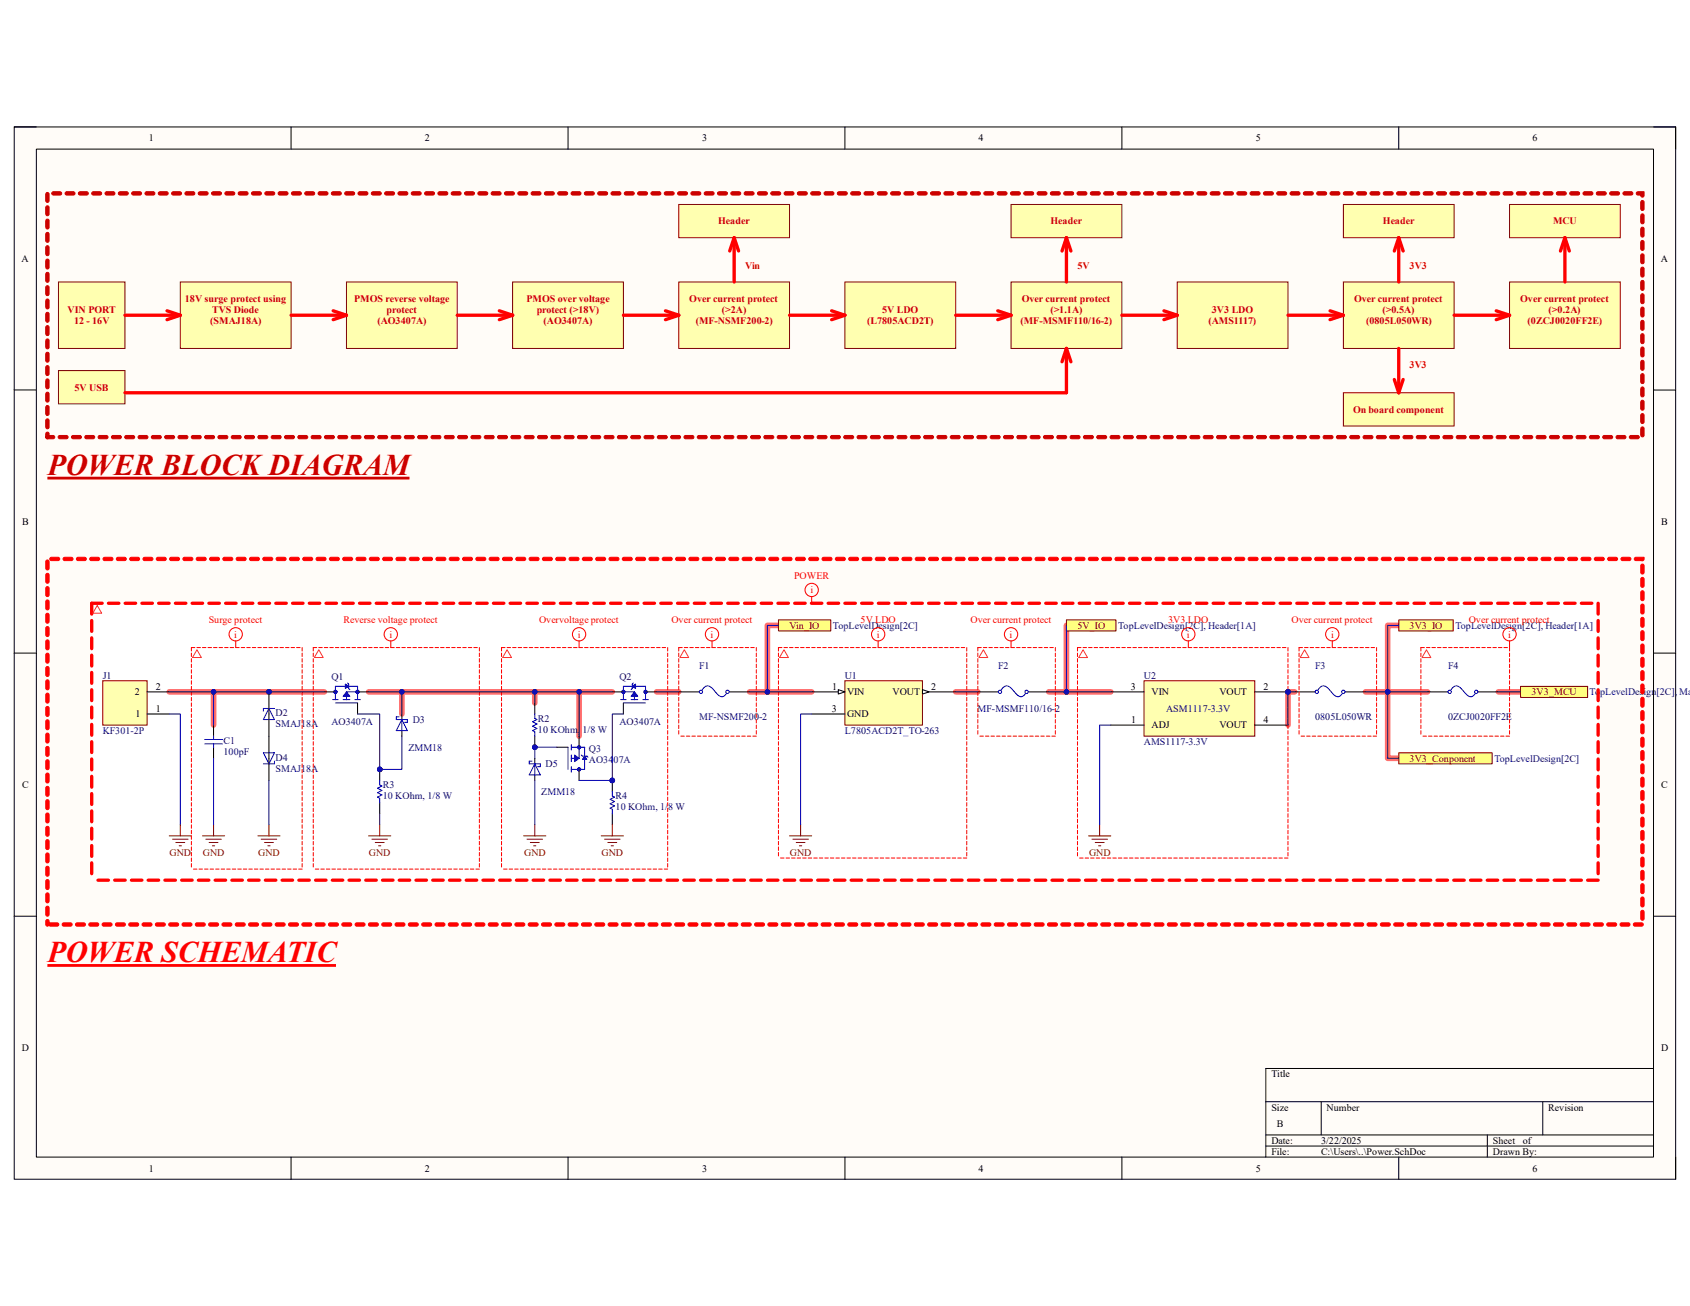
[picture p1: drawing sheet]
<svg xmlns="http://www.w3.org/2000/svg" width="279mm" height="216mm" viewBox="0 0 279 216" stroke-linecap="round" stroke-linejoin="round" font-family="sans-serif">
<defs><g id="words">
<text font-size="5" fill="#c00" x="7.8" y="78.5">POWER BLOCK DIAGRAM</text>
<text font-size="5" fill="#f00" x="7.8" y="159">POWER SCHEMATIC</text>
<g font-size="1.7">
<text x="24.6" y="23.4">1</text>
<text x="70.2" y="23.4">2</text>
<text x="116.1" y="23.4">3</text>
<text x="161.8" y="23.4">4</text>
<text x="207.6" y="23.4">5</text>
<text x="253.4" y="23.4">6</text>
<text x="3.6" y="43.3">A</text>
<text x="274.6" y="43.3">A</text>
<text x="3.6" y="86.7">B</text>
<text x="274.7" y="86.7">B</text>
<text x="22.3" y="114.9">2</text>
<text x="22.4" y="118.6">1</text>
<text x="25.8" y="117.6">1</text>
<text x="25.8" y="114">2</text>
<text x="137.5" y="117.6">3</text>
<text x="137.6" y="114">1</text>
<text x="140" y="114.9">VIN</text>
<text x="140" y="118.6">GND</text>
<text x="147.6" y="114.9">VOUT</text>
<text x="154" y="114">2</text>
<text x="186.9" y="114">3</text>
<text x="187" y="119.5">1</text>
<text x="190.4" y="114.9">VIN</text>
<text x="201.6" y="114.9">VOUT</text>
<text x="208.9" y="114">2</text>
<text x="208.9" y="119.5">4</text>
<text x="190.4" y="120.4">ADJ</text>
<text x="201.6" y="120.4">VOUT</text>
<text x="3.6" y="130.3">C</text>
<text x="274.7" y="130.3">C</text>
<text x="3.6" y="173.7">D</text>
<text x="274.6" y="173.7">D</text>
<text x="210.2" y="178.1">Title</text>
<text x="210.2" y="183.6">Size</text>
<text x="219.3" y="183.6">Number</text>
<text x="256" y="183.6">Revision</text>
<text x="210.2" y="189.1">Date:</text>
<text x="210.2" y="190.9">File:</text>
<text x="211.1" y="186.4">B</text>
<text x="218.4" y="189.1">3/22/2025</text>
<text x="218.4" y="190.9">C:\Users\..\Power.SchDoc</text>
<text x="246.8" y="189.1">Sheet</text>
<text x="246.8" y="190.9">Drawn By:</text>
<text x="251.8" y="189.1">of</text>
<text x="24.6" y="193.7">1</text>
<text x="70.2" y="193.7">2</text>
<text x="116.1" y="193.7">3</text>
<text x="161.8" y="193.7">4</text>
<text x="207.6" y="193.7">5</text>
<text x="253.4" y="193.7">6</text>
</g>
<g font-size="1.7" fill="#c00">
<text x="118.7" y="37.1">Header</text>
<text x="173.7" y="37.1">Header</text>
<text x="228.6" y="37.1">Header</text>
<text x="256.8" y="37.1">MCU</text>
<text x="123.2" y="44.4">Vin</text>
<text x="178.1" y="44.4">5V</text>
<text x="233" y="44.4">3V3</text>
<text x="11.2" y="51.7">VIN PORT</text>
<text x="12.2" y="53.6">12 - 16V</text>
<text x="30.6" y="49.9">18V surge protect using</text>
<text x="34.8" y="53.6">(SMAJ18A)</text>
<text x="35.1" y="51.7">TVS Diode</text>
<text x="58.5" y="49.9">PMOS reverse voltage</text>
<text x="62.4" y="53.6">(AO3407A)</text>
<text x="63.9" y="51.7">protect</text>
<text x="87" y="49.9">PMOS over voltage</text>
<text x="88.7" y="51.7">protect (&gt;18V)</text>
<text x="89.9" y="53.6">(AO3407A)</text>
<text x="114" y="49.9">Over current protect</text>
<text x="115" y="53.6">(MF-NSMF200-2)</text>
<text x="119.3" y="51.7">(&gt;2A)</text>
<text x="143.3" y="53.6">(L7805ACD2T)</text>
<text x="145.8" y="51.7">5V LDO</text>
<text x="168.7" y="53.6">(MF-MSMF110/16-2)</text>
<text x="168.9" y="49.9">Over current protect</text>
<text x="173.7" y="51.7">(&gt;1.1A)</text>
<text x="199.8" y="53.6">(AMS1117)</text>
<text x="200.3" y="51.7">3V3 LDO</text>
<text x="223.9" y="49.9">Over current protect</text>
<text x="225.8" y="53.6">(0805L050WR)</text>
<text x="228.6" y="51.7">(&gt;0.5A)</text>
<text x="251.3" y="49.9">Over current protect</text>
<text x="252.6" y="53.6">(0ZCJ0020FF2E)</text>
<text x="256" y="51.7">(&gt;0.2A)</text>
<text x="12.3" y="64.6">5V USB</text>
<text x="233" y="60.9">3V3</text>
<text x="223.7" y="68.2">On board component</text>
</g>
<g font-size="1.7" fill="#f00">
<text x="131.3" y="95.7">POWER</text>
<text x="134" y="98.1">i</text>
<text x="34.5" y="103">Surge protect</text>
<text x="38.7" y="105.4">i</text>
<text x="56.8" y="103">Reverse voltage protect</text>
<text x="64.4" y="105.4">i</text>
<text x="89.1" y="103">Overvoltage protect</text>
<text x="95.5" y="105.4">i</text>
<text x="111" y="103">Over current protect</text>
<text x="117.5" y="105.4">i</text>
<text x="142.3" y="103">5V LDO</text>
<text x="144.9" y="105.4">i</text>
<text x="160.4" y="103">Over current protect</text>
<text x="166.9" y="105.4">i</text>
<text x="193.1" y="103">3V3 LDO</text>
<text x="196.2" y="105.4">i</text>
<text x="213.5" y="103">Over current protect</text>
<text x="220" y="105.4">i</text>
<text x="242.8" y="103">Over current protect</text>
<text x="249.3" y="105.4">i</text>
</g>
<g font-size="1.7" fill="#800000">
<text x="130.5" y="103.9">Vin_IO</text>
<text x="178.1" y="103.9">5V_IO</text>
<text x="233" y="103.9">3V3_IO</text>
<text x="253.2" y="114.9">3V3_MCU</text>
<text x="233" y="125.9">3V3_Conponent</text>
<text x="28" y="141.5">GND</text>
<text x="33.5" y="141.5">GND</text>
<text x="42.7" y="141.5">GND</text>
<text x="61" y="141.5">GND</text>
<text x="86.7" y="141.5">GND</text>
<text x="99.4" y="141.5">GND</text>
<text x="130.6" y="141.5">GND</text>
<text x="180" y="141.5">GND</text>
</g>
<g font-size="1.7" fill="#000080">
<text x="137.7" y="103.9">TopLevelDesign[2C]</text>
<text x="184.9" y="103.9">TopLevelDesign[2C], Header[1A]</text>
<text x="240.6" y="103.9">TopLevelDesign[2C], Header[1A]</text>
<text x="17" y="112.2">J1</text>
<text x="54.8" y="112.4">Q1</text>
<text x="102.4" y="112.4">Q2</text>
<text x="115.6" y="110.5">F1</text>
<text x="139.7" y="112.2">U1</text>
<text x="165" y="110.5">F2</text>
<text x="189.1" y="112.2">U2</text>
<text x="217.4" y="110.5">F3</text>
<text x="239.4" y="110.5">F4</text>
<text x="45.6" y="118.4">D2</text>
<text x="54.8" y="119.8">AO3407A</text>
<text x="68.2" y="119.5">D3</text>
<text x="88.9" y="119.3">R2</text>
<text x="102.4" y="119.8">AO3407A</text>
<text x="115.6" y="119">MF-NSMF200-2</text>
<text x="161.6" y="117.6">MF-MSMF110/16-2</text>
<text x="192.8" y="117.6">ASM1117-3.3V</text>
<text x="217.4" y="119">0805L050WR</text>
<text x="239.4" y="119">0ZCJ0020FF2E</text>
<text x="262.8" y="114.9">TopLevelDesign[2C], Main</text>
<text x="17" y="121.3">KF301-2P</text>
<text x="37" y="124.8">100pF</text>
<text x="37" y="123">C1</text>
<text x="45.6" y="120.2">SMAJ18A</text>
<text x="45.6" y="125.7">D4</text>
<text x="67.5" y="124.2">ZMM18</text>
<text x="88.9" y="121.2">10 KOhm, 1/8 W</text>
<text x="97.4" y="124.3">Q3</text>
<text x="139.7" y="121.3">L7805ACD2T_TO-263</text>
<text x="189.1" y="123.1">AMS1117-3.3V</text>
<text x="247.1" y="125.9">TopLevelDesign[2C]</text>
<text x="45.6" y="127.6">SMAJ18A</text>
<text x="63.3" y="130.3">R3</text>
<text x="89.5" y="131.5">ZMM18</text>
<text x="90.2" y="126.8">D5</text>
<text x="97.4" y="126.2">AO3407A</text>
<text x="63.3" y="132.1">10 KOhm, 1/8 W</text>
<text x="101.8" y="133.9">10 KOhm, 1/8 W</text>
<text x="101.8" y="132.1">R4</text>
</g>
</g></defs>
<path d="M2.3 21h274.7v173.9h-274.7z" fill-rule="evenodd" fill="#fffcf8"/>
<path d="M2.3 21h274.7v173.9h-274.7z" fill="none" stroke="#000" stroke-width=".17"/>
<path d="M6 24.6h267.4v166.7h-267.4z" fill-rule="evenodd" fill="#fffcf8"/>
<g fill="none" stroke="#000" stroke-width=".17">
<path d="M2.3 21h3.7M6 24.6h267.4v166.7h-267.4zM48.1 21v3.6M93.9 21v3.6M139.7 21v3.6M185.5 21v3.6M231.2 21v3.6M273.4 21h3.6v3.6M2.3 64.5h3.7M273.4 64.5h3.6M2.3 108h3.7M273.4 108h3.6"/>
<path d="M2.3 151.5h3.7M273.4 151.5h3.6M273.4 176.6h-64.1v14.7M48.1 191.3v3.6M93.9 191.3v3.6M139.7 191.3v3.6M185.5 191.3v3.6M209.3 182.1h64.1M209.3 187.6h64.1M209.3 189.5h64.1M218.4 182.1v5.5M231.2 191.3v3.6"/>
<path d="M245.9 187.6v3.7M255.1 182.1v5.5M277 191.3v3.6"/>
</g>
<g fill="#fff">
<path d="M31.6 107.1h18.4v36.6h-18.4z" fill-rule="evenodd"/>
<path d="M51.8 107.1h27.5v36.6h-27.5z" fill-rule="evenodd"/>
<path d="M82.9 107.1h27.5v36.6h-27.5z" fill-rule="evenodd"/>
<path d="M112.2 107.1h12.8v14.6h-12.8z" fill-rule="evenodd"/>
<path d="M161.7 107.1h12.8v14.6h-12.8z" fill-rule="evenodd"/>
<path d="M214.8 107.1h12.8v14.6h-12.8z" fill-rule="evenodd"/>
<path d="M128.7 107.1h31.1v34.7h-31.1z" fill-rule="evenodd"/>
<path d="M178.1 107.1h34.8v34.7h-34.8z" fill-rule="evenodd"/>
<path d="M234.9 107.1h14.7v14.6h-14.7z" fill-rule="evenodd"/>
<path d="M15.2 99.7h249v45.8h-249z" fill-rule="evenodd"/>
</g>
<g fill="none" stroke="#ff6e6e" stroke-width=".93">
<path d="M28 114.4h25.6M35.3 114.4v5.5M60.9 114.4h40.3M66.4 114.4v3.6M88.4 114.4v1.8M95.7 114.4v7.3M108.6 114.4h3.6M123.9 114.4h10.3M128.7 103.4h-1.8v11M158 114.4h3.7M173.4 114.4h10.2M176.3 103.4v11"/>
<path d="M214 114.4h-1.1v5.5M225.8 114.4h10.2M231.2 103.4h-1.8v22h1.8M247.7 114.4h3.7"/>
</g>
<path d="M29.8 46.6h18.3v11h-18.3z" fill-rule="evenodd" fill="#ffffb0"/>
<path d="M29.8 46.6h18.3v11h-18.3z" fill="none" stroke="#800000" stroke-width=".17"/>
<path d="M9.7 46.6h11v11h-11z" fill-rule="evenodd" fill="#ffffb0"/>
<path d="M9.7 46.6h11v11h-11z" fill="none" stroke="#800000" stroke-width=".17"/>
<path d="M57.3 46.6h18.3v11h-18.3z" fill-rule="evenodd" fill="#ffffb0"/>
<path d="M57.3 46.6h18.3v11h-18.3z" fill="none" stroke="#800000" stroke-width=".17"/>
<path d="M84.8 46.6h18.3v11h-18.3z" fill-rule="evenodd" fill="#ffffb0"/>
<path d="M84.8 46.6h18.3v11h-18.3z" fill="none" stroke="#800000" stroke-width=".17"/>
<path d="M167.2 46.6h18.3v11h-18.3z" fill-rule="evenodd" fill="#ffffb0"/>
<path d="M167.2 46.6h18.3v11h-18.3z" fill="none" stroke="#800000" stroke-width=".17"/>
<path d="M222.1 46.6h18.3v11h-18.3z" fill-rule="evenodd" fill="#ffffb0"/>
<path d="M222.1 46.6h18.3v11h-18.3z" fill="none" stroke="#800000" stroke-width=".17"/>
<path d="M139.7 46.6h18.3v11h-18.3z" fill-rule="evenodd" fill="#ffffb0"/>
<path d="M139.7 46.6h18.3v11h-18.3z" fill="none" stroke="#800000" stroke-width=".17"/>
<path d="M194.6 46.6h18.3v11h-18.3z" fill-rule="evenodd" fill="#ffffb0"/>
<path d="M194.6 46.6h18.3v11h-18.3z" fill="none" stroke="#800000" stroke-width=".17"/>
<path d="M112.2 46.6h18.3v11h-18.3z" fill-rule="evenodd" fill="#ffffb0"/>
<path d="M112.2 46.6h18.3v11h-18.3z" fill="none" stroke="#800000" stroke-width=".17"/>
<path d="M249.6 46.6h18.3v11h-18.3z" fill-rule="evenodd" fill="#ffffb0"/>
<path d="M249.6 46.6h18.3v11h-18.3z" fill="none" stroke="#800000" stroke-width=".17"/>
<path d="M167.2 33.8h18.3v5.5h-18.3z" fill-rule="evenodd" fill="#ffffb0"/>
<path d="M167.2 33.8h18.3v5.5h-18.3z" fill="none" stroke="#800000" stroke-width=".17"/>
<path d="M112.2 33.8h18.3v5.5h-18.3z" fill-rule="evenodd" fill="#ffffb0"/>
<path d="M112.2 33.8h18.3v5.5h-18.3z" fill="none" stroke="#800000" stroke-width=".17"/>
<path d="M249.6 33.8h18.3v5.5h-18.3z" fill-rule="evenodd" fill="#ffffb0"/>
<path d="M249.6 33.8h18.3v5.5h-18.3z" fill="none" stroke="#800000" stroke-width=".17"/>
<path d="M222.1 33.8h18.3v5.5h-18.3z" fill-rule="evenodd" fill="#ffffb0"/>
<path d="M222.1 33.8h18.3v5.5h-18.3z" fill="none" stroke="#800000" stroke-width=".17"/>
<path d="M222.1 64.9h18.3v5.5h-18.3z" fill-rule="evenodd" fill="#ffffb0"/>
<path d="M222.1 64.9h18.3v5.5h-18.3z" fill="none" stroke="#800000" stroke-width=".17"/>
<g fill="none" stroke="#f00" stroke-width=".55">
<path d="M121.4 39.3v7.3M121.4 39.3l-.8 2.2M121.4 39.3l.7 2.2M176.3 39.3v7.3M176.3 39.3l-.7 2.2M176.3 39.3l.7 2.2M231.2 39.3v7.3M231.2 39.3l-.7 2.2M231.2 39.3l.8 2.2M258.7 39.3v7.3M258.7 39.3l-.7 2.2M258.7 39.3l.8 2.2"/>
<path d="M20.7 52.1h9.1M27.6 51.4l2.2 .7M29.8 52.1l-2.2 .7M48.1 52.1h9.2M55.1 51.4l2.2 .7M57.3 52.1l-2.2 .7M75.6 52.1h9.1M82.5 51.4l2.2 .7M84.7 52.1l-2.2 .7M103.1 52.1h9.1M110 51.4l2.2 .7M112.2 52.1l-2.2 .7"/>
<path d="M130.5 52.1h9.2M137.5 51.4l2.2 .7M139.7 52.1l-2.2 .7M158 52.1h9.2M165 51.4l2.2 .7M167.2 52.1l-2.2 .7M185.5 52.1h9.1M192.4 51.4l2.2 .7M194.6 52.1l-2.2 .7M212.9 52.1h9.2M219.9 51.4l2.2 .7M222.1 52.1l-2.2 .7"/>
<path d="M231.2 57.6v7.3M240.4 52.1h9.2M247.4 51.4l2.2 .7M249.6 52.1l-2.2 .7M230.5 62.7l.7 2.2M232 62.7l-.8 2.2"/>
</g>
<path d="M7.7 71.5a.28 .28 0 0 1 .4 .2v.6a.28 .28 0 0 1-.3 .2 .28 .28 0 0 1-.2-.2v-.6zM7.7 69.3a.28 .28 0 0 1 .4 .2v1.1a.28 .28 0 0 1-.3 .3 .28 .28 0 0 1-.2-.3v-1.1zM7.6 67.2a.28 .28 0 0 1 .3-.2 .28 .28 0 0 1 .2 .3v1.1a.28 .28 0 0 1-.3 .3 .28 .28 0 0 1-.2-.3zM7.7 64.9a.28 .28 0 0 1 .4 .2v1.1a.28 .28 0 0 1-.3 .3 .28 .28 0 0 1-.2-.3v-1.1zM7.6 62.8a.28 .28 0 0 1 .3-.2 .28 .28 0 0 1 .2 .3v1.1a.28 .28 0 0 1-.3 .3 .28 .28 0 0 1-.2-.3zM7.7 60.5a.28 .28 0 0 1 .4 .2v1.1a.28 .28 0 0 1-.3 .3 .28 .28 0 0 1-.2-.3v-1.1zM7.6 58.4a.28 .28 0 0 1 .3-.2 .28 .28 0 0 1 .2 .3v1.1a.28 .28 0 0 1-.3 .3 .28 .28 0 0 1-.2-.3zM7.7 56.1a.28 .28 0 0 1 .4 .2v1.1a.28 .28 0 0 1-.3 .3 .28 .28 0 0 1-.2-.3v-1.1zM7.6 54a.28 .28 0 0 1 .3-.2 .28 .28 0 0 1 .2 .3v1.1a.28 .28 0 0 1-.3 .3 .28 .28 0 0 1-.2-.3zM7.7 51.7a.28 .28 0 0 1 .4 .2v1.1a.28 .28 0 0 1-.3 .3 .28 .28 0 0 1-.2-.3v-1.1zM7.6 49.6a.28 .28 0 0 1 .3-.2 .28 .28 0 0 1 .2 .3v1.1a.28 .28 0 0 1-.3 .3 .28 .28 0 0 1-.2-.3zM7.7 47.3a.28 .28 0 0 1 .4 .2v1.1a.28 .28 0 0 1-.3 .3 .28 .28 0 0 1-.2-.3v-1.1zM7.6 45.2a.28 .28 0 0 1 .3-.2 .28 .28 0 0 1 .2 .3v1.1a.28 .28 0 0 1-.3 .3 .28 .28 0 0 1-.2-.3zM7.7 42.9a.28 .28 0 0 1 .4 .2v1.1a.28 .28 0 0 1-.3 .3 .28 .28 0 0 1-.2-.3v-1.1zM7.6 40.8a.28 .28 0 0 1 .3-.2 .28 .28 0 0 1 .2 .3v1.1a.28 .28 0 0 1-.3 .3 .28 .28 0 0 1-.2-.3zM7.7 38.5a.28 .28 0 0 1 .4 .2v1.1a.28 .28 0 0 1-.3 .3 .28 .28 0 0 1-.2-.3v-1.1zM7.6 36.3a.28 .28 0 0 1 .3-.1 .28 .28 0 0 1 .2 .3v1.1a.28 .28 0 0 1-.3 .3 .28 .28 0 0 1-.2-.3zM7.7 34.1a.28 .28 0 0 1 .4 .2v1.1a.28 .28 0 0 1-.3 .3 .28 .28 0 0 1-.2-.3v-1.1zM7.7 31.8a.28 .28 0 0 1 .4 .3v1.1a.28 .28 0 0 1-.3 .3 .28 .28 0 0 1-.2-.3v-1.1zM8.6 31.8l.2-.1h1.1a.28 .28 0 0 1 .3 .3 .28 .28 0 0 1-.3 .2h-1.1a.28 .28 0 0 1-.2-.4zM10.8 31.8l.2-.1h1.1a.28 .28 0 0 1 .3 .3 .28 .28 0 0 1-.3 .2h-1.1a.28 .28 0 0 1-.2-.4zM13 31.8l.2-.1h1.1a.28 .28 0 0 1 .3 .3 .28 .28 0 0 1-.3 .2h-1.1a.28 .28 0 0 1-.2-.4zM15.2 31.8l.2-.1h1.1a.28 .28 0 0 1 .3 .3 .28 .28 0 0 1-.3 .2h-1.1a.28 .28 0 0 1-.2-.4zM17.4 31.8l.2-.1h1.1a.28 .28 0 0 1 .3 .3 .28 .28 0 0 1-.3 .2h-1.1a.28 .28 0 0 1-.2-.4zM19.6 31.8l.2-.1h1.1a.28 .28 0 0 1 .3 .3 .28 .28 0 0 1-.3 .2h-1.1a.28 .28 0 0 1-.2-.4zM21.8 31.8l.2-.1h1.1a.28 .28 0 0 1 .3 .3 .28 .28 0 0 1-.3 .2h-1.1a.28 .28 0 0 1-.2-.4zM24 31.8l.2-.1h1.1a.28 .28 0 0 1 .3 .3 .28 .28 0 0 1-.3 .2h-1.1a.28 .28 0 0 1-.2-.4zM26.2 31.8l.2-.1h1.1a.28 .28 0 0 1 .3 .3 .28 .28 0 0 1-.3 .2h-1.1a.28 .28 0 0 1-.2-.4zM28.4 31.8l.2-.1h1.1a.28 .28 0 0 1 .3 .3 .28 .28 0 0 1-.3 .2h-1.1a.28 .28 0 0 1-.2-.4zM30.6 31.8l.2-.1h1.1a.28 .28 0 0 1 .3 .3 .28 .28 0 0 1-.3 .2h-1.1a.28 .28 0 0 1-.2-.4zM32.8 31.8l.2-.1h1.1a.28 .28 0 0 1 .3 .3 .28 .28 0 0 1-.3 .2h-1.1a.28 .28 0 0 1-.2-.4zM35.1 31.7h1.2a.28 .28 0 0 1 .3 .3 .28 .28 0 0 1-.3 .2h-1.1a.27 .27 0 0 1-.2-.2 .27 .27 0 0 1 .1-.3zM37.2 31.8l.2-.1h1.1a.28 .28 0 0 1 .3 .3 .28 .28 0 0 1-.3 .2h-1.1a.28 .28 0 0 1-.2-.4zM39.5 31.7h1.2a.28 .28 0 0 1 .3 .3 .28 .28 0 0 1-.3 .2h-1.1a.27 .27 0 0 1-.2-.2 .27 .27 0 0 1 .1-.3zM41.6 31.8l.2-.1h1.1a.28 .28 0 0 1 .3 .3 .28 .28 0 0 1-.3 .2h-1.1a.28 .28 0 0 1-.2-.4zM43.9 31.7h1.2a.28 .28 0 0 1 .3 .3 .28 .28 0 0 1-.3 .2h-1.1a.27 .27 0 0 1-.2-.2 .27 .27 0 0 1 .1-.3zM46 31.8l.2-.1h1.1a.28 .28 0 0 1 .3 .3 .28 .28 0 0 1-.3 .2h-1.1a.28 .28 0 0 1-.2-.4zM48.3 31.7h1.3a.28 .28 0 0 1 .2 .3 .28 .28 0 0 1-.2 .2h-1.1a.27 .27 0 0 1-.3-.2 .27 .27 0 0 1 .1-.3zM50.4 31.8l.3-.1h1.1a.28 .28 0 0 1 .2 .3 .28 .28 0 0 1-.2 .2h-1.1a.28 .28 0 0 1-.3-.4zM52.6 31.8l.3-.1h1.1a.28 .28 0 0 1 .2 .3 .28 .28 0 0 1-.2 .2h-1.1a.28 .28 0 0 1-.3-.4zM54.8 31.8l.3-.1h1.1a.28 .28 0 0 1 .2 .3 .28 .28 0 0 1-.2 .2h-1.1a.28 .28 0 0 1-.3-.4zM57 31.8l.3-.1h1.1a.28 .28 0 0 1 .2 .3 .28 .28 0 0 1-.2 .2h-1.1a.28 .28 0 0 1-.3-.4zM59.2 31.8l.3-.1h1.1a.28 .28 0 0 1 .2 .3 .28 .28 0 0 1-.2 .2h-1.1a.28 .28 0 0 1-.3-.4zM61.5 31.7h1.3a.28 .28 0 0 1 .2 .3 .28 .28 0 0 1-.2 .2h-1.1a.27 .27 0 0 1-.3-.2 .27 .27 0 0 1 .1-.3zM63.7 31.7h1.3a.28 .28 0 0 1 .2 .3 .28 .28 0 0 1-.2 .2h-1.1a.27 .27 0 0 1-.3-.2 .27 .27 0 0 1 .1-.3zM65.9 31.7h1.3a.28 .28 0 0 1 .2 .3 .28 .28 0 0 1-.2 .2h-1.1a.27 .27 0 0 1-.3-.2 .27 .27 0 0 1 .1-.3zM68 31.8l.3-.1h1.1a.28 .28 0 0 1 .2 .3 .28 .28 0 0 1-.2 .2h-1.1a.28 .28 0 0 1-.3-.4zM70.2 31.8l.3-.1h1.1a.28 .28 0 0 1 .2 .3 .28 .28 0 0 1-.2 .2h-1.1a.28 .28 0 0 1-.3-.4zM72.4 31.8l.3-.1h1.1a.28 .28 0 0 1 .2 .3 .28 .28 0 0 1-.2 .2h-1.1a.28 .28 0 0 1-.3-.4zM74.7 31.7h1.3a.28 .28 0 0 1 .2 .3 .28 .28 0 0 1-.2 .2h-1.1a.27 .27 0 0 1-.3-.2 .27 .27 0 0 1 .1-.3zM76.8 31.8l.3-.1h1.1a.28 .28 0 0 1 .2 .3 .28 .28 0 0 1-.2 .2h-1.1a.28 .28 0 0 1-.3-.4zM79 31.8l.3-.1h1.1a.28 .28 0 0 1 .2 .3 .28 .28 0 0 1-.2 .2h-1.1a.28 .28 0 0 1-.3-.4zM81.2 31.8l.3-.1h1.1a.28 .28 0 0 1 .2 .3 .28 .28 0 0 1-.2 .2h-1.1a.28 .28 0 0 1-.3-.4zM83.5 31.7h1.3a.28 .28 0 0 1 .2 .3 .28 .28 0 0 1-.2 .2h-1.1a.27 .27 0 0 1-.3-.2 .27 .27 0 0 1 .1-.3zM85.6 31.8l.3-.1h1.1a.28 .28 0 0 1 .2 .3 .28 .28 0 0 1-.2 .2h-1.1a.28 .28 0 0 1-.3-.4zM87.8 31.8l.3-.1h1.1a.28 .28 0 0 1 .3 .3 .28 .28 0 0 1-.3 .2h-1.1a.28 .28 0 0 1-.3-.4zM90 31.8l.3-.1h1.1a.28 .28 0 0 1 .3 .3 .28 .28 0 0 1-.3 .2h-1.1a.28 .28 0 0 1-.3-.4zM92.3 31.7h1.3a.28 .28 0 0 1 .3 .3 .28 .28 0 0 1-.3 .2h-1.1a.27 .27 0 0 1-.3-.2 .27 .27 0 0 1 .1-.3zM94.4 31.8l.3-.1h1.1a.28 .28 0 0 1 .3 .3 .28 .28 0 0 1-.3 .2h-1.1a.28 .28 0 0 1-.3-.4zM96.6 31.8l.3-.1h1.1a.28 .28 0 0 1 .3 .3 .28 .28 0 0 1-.3 .2h-1.1a.28 .28 0 0 1-.3-.4zM98.8 31.8l.3-.1h1.1a.28 .28 0 0 1 .3 .3 .28 .28 0 0 1-.3 .2h-1.1a.28 .28 0 0 1-.3-.4zM101.1 31.7h1.3a.28 .28 0 0 1 .3 .3 .28 .28 0 0 1-.3 .2h-1.1a.27 .27 0 0 1-.3-.2 .27 .27 0 0 1 .1-.3zM103.2 31.8l.3-.1h1.1a.28 .28 0 0 1 .3 .3 .28 .28 0 0 1-.3 .2h-1.1a.28 .28 0 0 1-.3-.4zM105.4 31.8l.3-.1h1.1a.28 .28 0 0 1 .3 .3 .28 .28 0 0 1-.3 .2h-1.1a.28 .28 0 0 1-.3-.4zM107.6 31.8l.3-.1h1.1a.28 .28 0 0 1 .3 .3 .28 .28 0 0 1-.3 .2h-1.1a.28 .28 0 0 1-.3-.4zM110 31.7h1.2a.28 .28 0 0 1 .3 .3 .28 .28 0 0 1-.3 .2h-1.1a.27 .27 0 0 1-.3-.2 .27 .27 0 0 1 .2-.3zM112.1 31.8l.2-.1h1.1a.28 .28 0 0 1 .3 .3 .28 .28 0 0 1-.3 .2h-1.1a.28 .28 0 0 1-.2-.4zM114.3 31.8l.2-.1h1.1a.28 .28 0 0 1 .3 .3 .28 .28 0 0 1-.3 .2h-1.1a.28 .28 0 0 1-.2-.4zM116.5 31.8l.2-.1h1.1a.28 .28 0 0 1 .3 .3 .28 .28 0 0 1-.3 .2h-1.1a.28 .28 0 0 1-.2-.4zM118.8 31.7h1.2a.28 .28 0 0 1 .3 .3 .28 .28 0 0 1-.3 .2h-1.1a.27 .27 0 0 1-.3-.2 .27 .27 0 0 1 .2-.3zM121 31.7h1.2a.28 .28 0 0 1 .3 .3 .28 .28 0 0 1-.3 .2h-1.1a.27 .27 0 0 1-.3-.2 .27 .27 0 0 1 .2-.3zM123.1 31.8l.2-.1h1.1a.28 .28 0 0 1 .3 .3 .28 .28 0 0 1-.3 .2h-1.1a.28 .28 0 0 1-.2-.4zM125.3 31.8l.2-.1h1.1a.28 .28 0 0 1 .3 .3 .28 .28 0 0 1-.3 .2h-1.1a.28 .28 0 0 1-.2-.4zM127.5 31.8l.2-.1h1.1a.28 .28 0 0 1 .3 .3 .28 .28 0 0 1-.3 .2h-1.1a.28 .28 0 0 1-.2-.4zM129.8 31.7h1.2a.28 .28 0 0 1 .3 .3 .28 .28 0 0 1-.3 .2h-1.1a.27 .27 0 0 1-.3-.2 .27 .27 0 0 1 .2-.3zM131.9 31.8l.2-.1h1.1a.28 .28 0 0 1 .3 .3 .28 .28 0 0 1-.3 .2h-1.1a.28 .28 0 0 1-.2-.4zM134.1 31.8l.2-.1h1.1a.28 .28 0 0 1 .3 .3 .28 .28 0 0 1-.3 .2h-1.1a.28 .28 0 0 1-.2-.4zM136.4 31.7h1.2a.28 .28 0 0 1 .3 .3 .28 .28 0 0 1-.3 .2h-1.1a.27 .27 0 0 1-.3-.2 .27 .27 0 0 1 .2-.3zM138.6 31.7h1.2a.28 .28 0 0 1 .3 .3 .28 .28 0 0 1-.3 .2h-1.1a.27 .27 0 0 1-.3-.2 .27 .27 0 0 1 .2-.3zM140.8 31.7h1.2a.28 .28 0 0 1 .3 .3 .28 .28 0 0 1-.3 .2h-1.1a.27 .27 0 0 1-.3-.2 .27 .27 0 0 1 .2-.3zM143 31.7h1.2a.28 .28 0 0 1 .3 .3 .28 .28 0 0 1-.3 .2h-1.1a.27 .27 0 0 1-.3-.2 .27 .27 0 0 1 .2-.3zM145.1 31.8l.2-.1h1.1a.28 .28 0 0 1 .3 .3 .28 .28 0 0 1-.3 .2h-1.1a.28 .28 0 0 1-.2-.4zM147.3 31.8l.2-.1h1.1a.28 .28 0 0 1 .3 .3 .28 .28 0 0 1-.3 .2h-1.1a.28 .28 0 0 1-.2-.4zM149.5 31.8l.2-.1h1.1a.28 .28 0 0 1 .3 .3 .28 .28 0 0 1-.3 .2h-1.1a.28 .28 0 0 1-.2-.4zM151.8 31.7h1.2a.28 .28 0 0 1 .3 .3 .28 .28 0 0 1-.3 .2h-1.1a.27 .27 0 0 1-.3-.2 .27 .27 0 0 1 .2-.3zM154 31.7h1.2a.28 .28 0 0 1 .3 .3 .28 .28 0 0 1-.3 .2h-1.1a.27 .27 0 0 1-.2-.2 .27 .27 0 0 1 .1-.3zM156.2 31.7h1.2a.28 .28 0 0 1 .3 .3 .28 .28 0 0 1-.3 .2h-1.1a.27 .27 0 0 1-.2-.2 .27 .27 0 0 1 .1-.3zM158.4 31.7h1.2a.28 .28 0 0 1 .3 .3 .28 .28 0 0 1-.3 .2h-1.1a.27 .27 0 0 1-.2-.2 .27 .27 0 0 1 .1-.3zM160.6 31.7h1.2a.28 .28 0 0 1 .3 .3 .28 .28 0 0 1-.3 .2h-1.1a.27 .27 0 0 1-.2-.2 .27 .27 0 0 1 .1-.3zM162.7 31.8l.2-.1h1.1a.28 .28 0 0 1 .3 .3 .28 .28 0 0 1-.3 .2h-1.1a.28 .28 0 0 1-.2-.4zM164.9 31.8l.2-.1h1.1a.28 .28 0 0 1 .3 .3 .28 .28 0 0 1-.3 .2h-1.1a.28 .28 0 0 1-.2-.4zM167.1 31.8l.2-.1h1.1a.28 .28 0 0 1 .3 .3 .28 .28 0 0 1-.3 .2h-1.1a.28 .28 0 0 1-.2-.4zM169.4 31.7h1.2a.28 .28 0 0 1 .3 .3 .28 .28 0 0 1-.3 .2h-1.1a.27 .27 0 0 1-.2-.2 .27 .27 0 0 1 .1-.3zM171.6 31.7h1.2a.28 .28 0 0 1 .3 .3 .28 .28 0 0 1-.3 .2h-1.1a.27 .27 0 0 1-.2-.2 .27 .27 0 0 1 .1-.3zM173.8 31.7h1.2a.28 .28 0 0 1 .3 .3 .28 .28 0 0 1-.3 .2h-1.1a.27 .27 0 0 1-.2-.2 .27 .27 0 0 1 .1-.3zM176 31.7h1.2a.28 .28 0 0 1 .3 .3 .28 .28 0 0 1-.3 .2h-1.1a.27 .27 0 0 1-.2-.2 .27 .27 0 0 1 .1-.3zM178.2 31.7h1.2a.28 .28 0 0 1 .3 .3 .28 .28 0 0 1-.3 .2h-1.1a.27 .27 0 0 1-.2-.2 .27 .27 0 0 1 .1-.3zM180.4 31.7h1.2a.28 .28 0 0 1 .3 .3 .28 .28 0 0 1-.3 .2h-1.1a.27 .27 0 0 1-.2-.2 .27 .27 0 0 1 .1-.3zM182.5 31.8l.2-.1h1.1a.28 .28 0 0 1 .3 .3 .28 .28 0 0 1-.3 .2h-1.1a.28 .28 0 0 1-.2-.4zM184.7 31.8l.2-.1h1.1a.28 .28 0 0 1 .3 .3 .28 .28 0 0 1-.3 .2h-1.1a.28 .28 0 0 1-.2-.4zM186.9 31.8l.2-.1h1.1a.28 .28 0 0 1 .3 .3 .28 .28 0 0 1-.3 .2h-1.1a.28 .28 0 0 1-.2-.4zM189.2 31.7h1.2a.28 .28 0 0 1 .3 .3 .28 .28 0 0 1-.3 .2h-1.1a.27 .27 0 0 1-.2-.2 .27 .27 0 0 1 .1-.3zM191.4 31.7h1.2a.28 .28 0 0 1 .3 .3 .28 .28 0 0 1-.3 .2h-1.1a.27 .27 0 0 1-.2-.2 .27 .27 0 0 1 .1-.3zM193.6 31.7h1.2a.28 .28 0 0 1 .3 .3 .28 .28 0 0 1-.3 .2h-1.1a.27 .27 0 0 1-.2-.2 .27 .27 0 0 1 .1-.3zM195.8 31.7h1.2a.28 .28 0 0 1 .3 .3 .28 .28 0 0 1-.3 .2h-1.1a.27 .27 0 0 1-.2-.2 .27 .27 0 0 1 .1-.3zM198 31.7h1.2a.28 .28 0 0 1 .3 .3 .28 .28 0 0 1-.3 .2h-1.1a.27 .27 0 0 1-.2-.2 .27 .27 0 0 1 .1-.3zM200.1 31.8l.2-.1h1.1a.28 .28 0 0 1 .3 .3 .28 .28 0 0 1-.3 .2h-1.1a.28 .28 0 0 1-.2-.4zM202.3 31.8l.2-.1h1.1a.28 .28 0 0 1 .3 .3 .28 .28 0 0 1-.3 .2h-1.1a.28 .28 0 0 1-.2-.4zM204.5 31.8l.2-.1h1.1a.28 .28 0 0 1 .3 .3 .28 .28 0 0 1-.3 .2h-1.1a.28 .28 0 0 1-.2-.4zM206.8 31.7h1.2a.28 .28 0 0 1 .3 .3 .28 .28 0 0 1-.3 .2h-1.1a.27 .27 0 0 1-.2-.2 .27 .27 0 0 1 .1-.3zM209 31.7h1.2a.28 .28 0 0 1 .3 .3 .28 .28 0 0 1-.3 .2h-1.1a.27 .27 0 0 1-.2-.2 .27 .27 0 0 1 .1-.3zM211.2 31.7h1.2a.28 .28 0 0 1 .3 .3 .28 .28 0 0 1-.3 .2h-1.1a.27 .27 0 0 1-.2-.2 .27 .27 0 0 1 .1-.3zM213.4 31.7h1.3a.28 .28 0 0 1 .2 .3 .28 .28 0 0 1-.2 .2h-1.1a.27 .27 0 0 1-.3-.2 .27 .27 0 0 1 .1-.3zM215.6 31.7h1.3a.28 .28 0 0 1 .2 .3 .28 .28 0 0 1-.2 .2h-1.1a.27 .27 0 0 1-.3-.2 .27 .27 0 0 1 .1-.3zM217.7 31.8l.3-.1h1.1a.28 .28 0 0 1 .2 .3 .28 .28 0 0 1-.2 .2h-1.1a.28 .28 0 0 1-.3-.4zM219.9 31.8l.3-.1h1.1a.28 .28 0 0 1 .2 .3 .28 .28 0 0 1-.2 .2h-1.1a.28 .28 0 0 1-.3-.4zM222.1 31.8l.3-.1h1.1a.28 .28 0 0 1 .2 .3 .28 .28 0 0 1-.2 .2h-1.1a.28 .28 0 0 1-.3-.4zM224.4 31.7h1.3a.28 .28 0 0 1 .2 .3 .28 .28 0 0 1-.2 .2h-1.1a.27 .27 0 0 1-.3-.2 .27 .27 0 0 1 .1-.3zM226.6 31.7h1.3a.28 .28 0 0 1 .2 .3 .28 .28 0 0 1-.2 .2h-1.1a.27 .27 0 0 1-.3-.2 .27 .27 0 0 1 .1-.3zM228.8 31.7h1.3a.28 .28 0 0 1 .2 .3 .28 .28 0 0 1-.2 .2h-1.1a.27 .27 0 0 1-.3-.2 .27 .27 0 0 1 .1-.3zM231 31.7h1.3a.28 .28 0 0 1 .2 .3 .28 .28 0 0 1-.2 .2h-1.1a.27 .27 0 0 1-.3-.2 .27 .27 0 0 1 .1-.3zM233.2 31.7h1.3a.28 .28 0 0 1 .2 .3 .28 .28 0 0 1-.2 .2h-1.1a.27 .27 0 0 1-.3-.2 .27 .27 0 0 1 .1-.3zM235.4 31.7h1.3a.28 .28 0 0 1 .2 .3 .28 .28 0 0 1-.2 .2h-1.1a.27 .27 0 0 1-.3-.2 .27 .27 0 0 1 .1-.3zM237.5 31.8l.3-.1h1.1a.28 .28 0 0 1 .2 .3 .28 .28 0 0 1-.2 .2h-1.1a.28 .28 0 0 1-.3-.4zM239.7 31.8l.3-.1h1.1a.28 .28 0 0 1 .2 .3 .28 .28 0 0 1-.2 .2h-1.1a.28 .28 0 0 1-.3-.4zM241.9 31.8l.3-.1h1.1a.28 .28 0 0 1 .2 .3 .28 .28 0 0 1-.2 .2h-1.1a.28 .28 0 0 1-.3-.4zM244.2 31.7h1.3a.28 .28 0 0 1 .2 .3 .28 .28 0 0 1-.2 .2h-1.1a.27 .27 0 0 1-.3-.2 .27 .27 0 0 1 .1-.3zM246.4 31.7h1.3a.28 .28 0 0 1 .2 .3 .28 .28 0 0 1-.2 .2h-1.1a.27 .27 0 0 1-.3-.2 .27 .27 0 0 1 .1-.3zM248.6 31.7h1.3a.28 .28 0 0 1 .2 .3 .28 .28 0 0 1-.2 .2h-1.1a.27 .27 0 0 1-.3-.2 .27 .27 0 0 1 .1-.3zM250.8 31.7h1.3a.28 .28 0 0 1 .2 .3 .28 .28 0 0 1-.2 .2h-1.1a.27 .27 0 0 1-.3-.2 .27 .27 0 0 1 .1-.3zM253 31.7h1.3a.28 .28 0 0 1 .3 .3 .28 .28 0 0 1-.3 .2h-1.1a.27 .27 0 0 1-.3-.2 .27 .27 0 0 1 .1-.3zM255.1 31.8l.3-.1h1.1a.28 .28 0 0 1 .3 .3 .28 .28 0 0 1-.3 .2h-1.1a.28 .28 0 0 1-.3-.4zM257.3 31.8l.3-.1h1.1a.28 .28 0 0 1 .3 .3 .28 .28 0 0 1-.3 .2h-1.1a.28 .28 0 0 1-.3-.4zM259.5 31.8l.3-.1h1.1a.28 .28 0 0 1 .3 .3 .28 .28 0 0 1-.3 .2h-1.1a.28 .28 0 0 1-.3-.4zM261.8 31.7h1.3a.28 .28 0 0 1 .3 .3 .28 .28 0 0 1-.3 .2h-1.1a.27 .27 0 0 1-.3-.2 .27 .27 0 0 1 .1-.3zM264 31.7h1.3a.28 .28 0 0 1 .3 .3 .28 .28 0 0 1-.3 .2h-1.1a.27 .27 0 0 1-.3-.2 .27 .27 0 0 1 .1-.3zM266.2 31.7h1.3a.28 .28 0 0 1 .3 .3 .28 .28 0 0 1-.3 .2h-1.1a.27 .27 0 0 1-.3-.2 .27 .27 0 0 1 .1-.3zM268.4 31.7h1.3a.28 .28 0 0 1 .3 .3 .28 .28 0 0 1-.3 .2h-1.1a.27 .27 0 0 1-.3-.2 .27 .27 0 0 1 .1-.3zM270.6 31.7h1.2v.6a.28 .28 0 0 1-.3 .3 .28 .28 0 0 1-.2-.3v-.3l.2 .2h-.7a.27 .27 0 0 1-.3-.2 .27 .27 0 0 1 .1-.3zM271.4 33.2a.28 .28 0 0 1 .4 .2v1.1a.28 .28 0 0 1-.3 .3 .28 .28 0 0 1-.2-.3v-1.1zM271.4 35.4a.28 .28 0 0 1 .4 .2v1.1a.28 .28 0 0 1-.3 .3 .28 .28 0 0 1-.2-.3v-1.1zM271.4 37.6a.28 .28 0 0 1 .4 .2v1.1a.28 .28 0 0 1-.3 .3 .28 .28 0 0 1-.2-.3v-1.1zM271.4 39.8a.28 .28 0 0 1 .4 .2v1.1a.28 .28 0 0 1-.3 .3 .28 .28 0 0 1-.2-.3v-1.1zM271.4 42a.28 .28 0 0 1 .4 .2v1.1a.28 .28 0 0 1-.3 .3 .28 .28 0 0 1-.2-.3v-1.1zM271.4 44.2a.28 .28 0 0 1 .4 .2v1.1a.28 .28 0 0 1-.3 .3 .28 .28 0 0 1-.2-.3v-1.1zM271.4 46.4a.28 .28 0 0 1 .4 .2v1.1a.28 .28 0 0 1-.3 .3 .28 .28 0 0 1-.2-.3v-1.1zM271.4 48.6a.28 .28 0 0 1 .4 .2v1.1a.28 .28 0 0 1-.3 .3 .28 .28 0 0 1-.2-.3v-1.1zM271.4 50.8a.28 .28 0 0 1 .4 .2v1.1a.28 .28 0 0 1-.3 .3 .28 .28 0 0 1-.2-.3v-1.1zM271.4 53a.28 .28 0 0 1 .4 .2v1.1a.28 .28 0 0 1-.3 .3 .28 .28 0 0 1-.2-.3v-1.1zM271.4 55.2a.28 .28 0 0 1 .4 .2v1.1a.28 .28 0 0 1-.3 .3 .28 .28 0 0 1-.2-.3v-1.1zM271.4 57.4a.28 .28 0 0 1 .4 .2v1.1a.28 .28 0 0 1-.3 .3 .28 .28 0 0 1-.2-.3v-1.1zM271.4 59.6a.28 .28 0 0 1 .4 .2v1.1a.28 .28 0 0 1-.3 .3 .28 .28 0 0 1-.2-.3v-1.1zM271.4 61.8a.28 .28 0 0 1 .4 .2v1.1a.28 .28 0 0 1-.3 .3 .28 .28 0 0 1-.2-.3v-1.1zM271.4 64a.28 .28 0 0 1 .4 .2v1.1a.28 .28 0 0 1-.3 .3 .28 .28 0 0 1-.2-.3v-1.1zM271.4 66.2a.28 .28 0 0 1 .4 .2v1.1a.28 .28 0 0 1-.3 .3 .28 .28 0 0 1-.2-.3v-1.1zM271.4 68.4a.28 .28 0 0 1 .4 .2v1.1a.28 .28 0 0 1-.3 .3 .28 .28 0 0 1-.2-.3v-1.1zM271.4 70.6a.28 .28 0 0 1 .4 .2v1.1a.28 .28 0 0 1-.3 .3 .28 .28 0 0 1-.2-.3v-1.1zM269.4 72.1l.2-.1h1.1a.28 .28 0 0 1 .3 .3 .28 .28 0 0 1-.3 .2h-1.1a.28 .28 0 0 1-.2-.4zM267.2 72.1l.2-.1h1.1a.28 .28 0 0 1 .3 .3 .28 .28 0 0 1-.3 .2h-1.1a.28 .28 0 0 1-.2-.4zM265 72.1l.2-.1h1.1a.28 .28 0 0 1 .3 .3 .28 .28 0 0 1-.3 .2h-1.1a.28 .28 0 0 1-.2-.4zM262.8 72.1l.2-.1h1.1a.28 .28 0 0 1 .3 .3 .28 .28 0 0 1-.3 .2h-1.1a.28 .28 0 0 1-.2-.4zM260.6 72.1l.2-.1h1.1a.28 .28 0 0 1 .3 .3 .28 .28 0 0 1-.3 .2h-1.1a.28 .28 0 0 1-.2-.4zM258.4 72.1l.2-.1h1.1a.28 .28 0 0 1 .3 .3 .28 .28 0 0 1-.3 .2h-1.1a.28 .28 0 0 1-.2-.4zM256.2 72.1l.2-.1h1.1a.28 .28 0 0 1 .3 .3 .28 .28 0 0 1-.3 .2h-1.1a.28 .28 0 0 1-.2-.4zM254 72.1l.2-.1h1.1a.28 .28 0 0 1 .3 .3 .28 .28 0 0 1-.3 .2h-1.1a.28 .28 0 0 1-.2-.4zM251.8 72.1l.2-.1h1.1a.28 .28 0 0 1 .3 .3 .28 .28 0 0 1-.3 .2h-1.1a.28 .28 0 0 1-.2-.4zM249.6 72.1l.2-.1h1.1a.28 .28 0 0 1 .3 .3 .28 .28 0 0 1-.3 .2h-1.1a.28 .28 0 0 1-.2-.4zM247.4 72.1l.2-.1h1.1a.28 .28 0 0 1 .3 .3 .28 .28 0 0 1-.3 .2h-1.1a.28 .28 0 0 1-.2-.4zM245.2 72.1l.2-.1h1.1a.28 .28 0 0 1 .3 .3 .28 .28 0 0 1-.3 .2h-1.1a.28 .28 0 0 1-.2-.4zM243 72.1l.2-.1h1.1a.28 .28 0 0 1 .3 .3 .28 .28 0 0 1-.3 .2h-1.1a.28 .28 0 0 1-.2-.4zM240.8 72.1l.2-.1h1.1a.28 .28 0 0 1 .3 .3 .28 .28 0 0 1-.3 .2h-1.1a.28 .28 0 0 1-.2-.4zM238.6 72.1l.2-.1h1.1a.28 .28 0 0 1 .3 .3 .28 .28 0 0 1-.3 .2h-1.1a.28 .28 0 0 1-.2-.4zM236.4 72.1l.2-.1h1.1a.28 .28 0 0 1 .3 .3 .28 .28 0 0 1-.3 .2h-1.1a.28 .28 0 0 1-.2-.4zM234.2 72.1l.2-.1h1.1a.28 .28 0 0 1 .3 .3 .28 .28 0 0 1-.3 .2h-1.1a.28 .28 0 0 1-.2-.4zM232 72.1l.2-.1h1.1a.28 .28 0 0 1 .3 .3 .28 .28 0 0 1-.3 .2h-1.1a.28 .28 0 0 1-.2-.4zM229.8 72.1l.2-.1h1.1a.28 .28 0 0 1 .3 .3 .28 .28 0 0 1-.3 .2h-1.1a.28 .28 0 0 1-.2-.4zM227.6 72.1l.2-.1h1.1a.28 .28 0 0 1 .3 .3 .28 .28 0 0 1-.3 .2h-1.1a.28 .28 0 0 1-.2-.4zM225.4 72.1l.2-.1h1.1a.28 .28 0 0 1 .3 .3 .28 .28 0 0 1-.3 .2h-1.1a.28 .28 0 0 1-.2-.4zM223.2 72.1l.2-.1h1.1a.28 .28 0 0 1 .3 .3 .28 .28 0 0 1-.3 .2h-1.1a.28 .28 0 0 1-.2-.4zM221 72.1l.2-.1h1.1a.28 .28 0 0 1 .3 .3 .28 .28 0 0 1-.3 .2h-1.1a.28 .28 0 0 1-.2-.4zM218.8 72.1l.2-.1h1.1a.28 .28 0 0 1 .3 .3 .28 .28 0 0 1-.3 .2h-1.1a.28 .28 0 0 1-.2-.4zM216.6 72.1l.2-.1h1.1a.28 .28 0 0 1 .3 .3 .28 .28 0 0 1-.3 .2h-1.1a.28 .28 0 0 1-.2-.4zM214.4 72.1l.2-.1h1.1a.28 .28 0 0 1 .3 .3 .28 .28 0 0 1-.3 .2h-1.1a.28 .28 0 0 1-.2-.4zM212.2 72.1l.2-.1h1.1a.28 .28 0 0 1 .3 .3 .28 .28 0 0 1-.3 .2h-1.1a.28 .28 0 0 1-.2-.4zM210 72.1l.2-.1h1.1a.28 .28 0 0 1 .3 .3 .28 .28 0 0 1-.3 .2h-1.1a.28 .28 0 0 1-.2-.4zM207.8 72.1l.2-.1h1.1a.28 .28 0 0 1 .3 .3 .28 .28 0 0 1-.3 .2h-1.1a.28 .28 0 0 1-.2-.4zM205.6 72.1l.2-.1h1.1a.28 .28 0 0 1 .3 .3 .28 .28 0 0 1-.3 .2h-1.1a.28 .28 0 0 1-.2-.4zM203.4 72.1l.2-.1h1.1a.28 .28 0 0 1 .3 .3 .28 .28 0 0 1-.3 .2h-1.1a.28 .28 0 0 1-.2-.4zM201.2 72.1l.2-.1h1.1a.28 .28 0 0 1 .3 .3 .28 .28 0 0 1-.3 .2h-1.1a.28 .28 0 0 1-.2-.4zM199 72.1l.2-.1h1.1a.28 .28 0 0 1 .3 .3 .28 .28 0 0 1-.3 .2h-1.1a.28 .28 0 0 1-.2-.4zM196.8 72.1l.2-.1h1.1a.28 .28 0 0 1 .3 .3 .28 .28 0 0 1-.3 .2h-1.1a.28 .28 0 0 1-.2-.4zM194.6 72.1l.2-.1h1.1a.28 .28 0 0 1 .3 .3 .28 .28 0 0 1-.3 .2h-1.1a.28 .28 0 0 1-.2-.4zM192.4 72.1l.2-.1h1.1a.28 .28 0 0 1 .3 .3 .28 .28 0 0 1-.3 .2h-1.1a.28 .28 0 0 1-.2-.4zM190.2 72.1l.2-.1h1.1a.28 .28 0 0 1 .3 .3 .28 .28 0 0 1-.3 .2h-1.1a.28 .28 0 0 1-.2-.4zM188 72.1l.2-.1h1.1a.28 .28 0 0 1 .3 .3 .28 .28 0 0 1-.3 .2h-1.1a.28 .28 0 0 1-.2-.4zM185.8 72.1l.2-.1h1.1a.28 .28 0 0 1 .3 .3 .28 .28 0 0 1-.3 .2h-1.1a.28 .28 0 0 1-.2-.4zM183.6 72.1l.2-.1h1.1a.28 .28 0 0 1 .3 .3 .28 .28 0 0 1-.3 .2h-1.1a.28 .28 0 0 1-.2-.4zM181.4 72.1l.2-.1h1.1a.28 .28 0 0 1 .3 .3 .28 .28 0 0 1-.3 .2h-1.1a.28 .28 0 0 1-.2-.4zM179.2 72.1l.2-.1h1.1a.28 .28 0 0 1 .3 .3 .28 .28 0 0 1-.3 .2h-1.1a.28 .28 0 0 1-.2-.4zM176.9 72.1l.3-.1h1.1a.28 .28 0 0 1 .3 .3 .28 .28 0 0 1-.3 .2h-1.1a.28 .28 0 0 1-.3-.4zM174.7 72.1l.3-.1h1.1a.28 .28 0 0 1 .3 .3 .28 .28 0 0 1-.3 .2h-1.1a.28 .28 0 0 1-.3-.4zM172.5 72.1l.3-.1h1.1a.28 .28 0 0 1 .3 .3 .28 .28 0 0 1-.3 .2h-1.1a.28 .28 0 0 1-.3-.4zM170.3 72.1l.3-.1h1.1a.28 .28 0 0 1 .3 .3 .28 .28 0 0 1-.3 .2h-1.1a.28 .28 0 0 1-.3-.4zM168.1 72.1l.3-.1h1.1a.28 .28 0 0 1 .3 .3 .28 .28 0 0 1-.3 .2h-1.1a.28 .28 0 0 1-.3-.4zM165.9 72.1l.3-.1h1.1a.28 .28 0 0 1 .3 .3 .28 .28 0 0 1-.3 .2h-1.1a.28 .28 0 0 1-.3-.4zM163.7 72.1l.3-.1h1.1a.28 .28 0 0 1 .3 .3 .28 .28 0 0 1-.3 .2h-1.1a.28 .28 0 0 1-.3-.4zM161.5 72.1l.3-.1h1.1a.28 .28 0 0 1 .3 .3 .28 .28 0 0 1-.3 .2h-1.1a.28 .28 0 0 1-.3-.4zM159.3 72.1l.3-.1h1.1a.28 .28 0 0 1 .3 .3 .28 .28 0 0 1-.3 .2h-1.1a.28 .28 0 0 1-.3-.4zM157.1 72.1l.3-.1h1.1a.28 .28 0 0 1 .3 .3 .28 .28 0 0 1-.3 .2h-1.1a.28 .28 0 0 1-.3-.4zM154.9 72.1l.3-.1h1.1a.28 .28 0 0 1 .2 .3 .28 .28 0 0 1-.2 .2h-1.1a.28 .28 0 0 1-.3-.4zM152.7 72.1l.3-.1h1.1a.28 .28 0 0 1 .2 .3 .28 .28 0 0 1-.2 .2h-1.1a.28 .28 0 0 1-.3-.4zM150.5 72.1l.3-.1h1.1a.28 .28 0 0 1 .2 .3 .28 .28 0 0 1-.2 .2h-1.1a.28 .28 0 0 1-.3-.4zM148.3 72.1l.3-.1h1.1a.28 .28 0 0 1 .2 .3 .28 .28 0 0 1-.2 .2h-1.1a.28 .28 0 0 1-.3-.4zM146.1 72.1l.3-.1h1.1a.28 .28 0 0 1 .2 .3 .28 .28 0 0 1-.2 .2h-1.1a.28 .28 0 0 1-.3-.4zM143.9 72.1l.3-.1h1.1a.28 .28 0 0 1 .2 .3 .28 .28 0 0 1-.2 .2h-1.1a.28 .28 0 0 1-.3-.4zM141.7 72.1l.3-.1h1.1a.28 .28 0 0 1 .2 .3 .28 .28 0 0 1-.2 .2h-1.1a.28 .28 0 0 1-.3-.4zM139.5 72.1l.3-.1h1.1a.28 .28 0 0 1 .2 .3 .28 .28 0 0 1-.2 .2h-1.1a.28 .28 0 0 1-.3-.4zM137.3 72.1l.3-.1h1.1a.28 .28 0 0 1 .2 .3 .28 .28 0 0 1-.2 .2h-1.1a.28 .28 0 0 1-.3-.4zM135.1 72.1l.3-.1h1.1a.28 .28 0 0 1 .2 .3 .28 .28 0 0 1-.2 .2h-1.1a.28 .28 0 0 1-.3-.4zM132.9 72.1l.3-.1h1.1a.28 .28 0 0 1 .2 .3 .28 .28 0 0 1-.2 .2h-1.1a.28 .28 0 0 1-.3-.4zM130.7 72.1l.3-.1h1.1a.28 .28 0 0 1 .2 .3 .28 .28 0 0 1-.2 .2h-1.1a.28 .28 0 0 1-.3-.4zM128.5 72.1l.3-.1h1.1a.28 .28 0 0 1 .2 .3 .28 .28 0 0 1-.2 .2h-1.1a.28 .28 0 0 1-.3-.4zM126.3 72.1l.3-.1h1.1a.28 .28 0 0 1 .2 .3 .28 .28 0 0 1-.2 .2h-1.1a.28 .28 0 0 1-.3-.4zM124.1 72.1l.3-.1h1.1a.28 .28 0 0 1 .2 .3 .28 .28 0 0 1-.2 .2h-1.1a.28 .28 0 0 1-.3-.4zM121.9 72.1l.3-.1h1.1a.28 .28 0 0 1 .2 .3 .28 .28 0 0 1-.2 .2h-1.1a.28 .28 0 0 1-.3-.4zM119.7 72.1l.3-.1h1.1a.28 .28 0 0 1 .2 .3 .28 .28 0 0 1-.2 .2h-1.1a.28 .28 0 0 1-.3-.4zM117.5 72.1l.3-.1h1.1a.28 .28 0 0 1 .2 .3 .28 .28 0 0 1-.2 .2h-1.1a.28 .28 0 0 1-.3-.4zM115.3 72.1l.2-.1h1.1a.28 .28 0 0 1 .3 .3 .28 .28 0 0 1-.3 .2h-1.1a.28 .28 0 0 1-.2-.4zM113.1 72.1l.2-.1h1.1a.28 .28 0 0 1 .3 .3 .28 .28 0 0 1-.3 .2h-1.1a.28 .28 0 0 1-.2-.4zM110.9 72.1l.2-.1h1.1a.28 .28 0 0 1 .3 .3 .28 .28 0 0 1-.3 .2h-1.1a.28 .28 0 0 1-.2-.4zM108.7 72.1l.2-.1h1.1a.28 .28 0 0 1 .3 .3 .28 .28 0 0 1-.3 .2h-1.1a.28 .28 0 0 1-.2-.4zM106.5 72.1l.2-.1h1.1a.28 .28 0 0 1 .3 .3 .28 .28 0 0 1-.3 .2h-1.1a.28 .28 0 0 1-.2-.4zM104.3 72.1l.2-.1h1.1a.28 .28 0 0 1 .3 .3 .28 .28 0 0 1-.3 .2h-1.1a.28 .28 0 0 1-.2-.4zM102.1 72.1l.2-.1h1.1a.28 .28 0 0 1 .3 .3 .28 .28 0 0 1-.3 .2h-1.1a.28 .28 0 0 1-.2-.4zM99.9 72.1l.2-.1h1.1a.28 .28 0 0 1 .3 .3 .28 .28 0 0 1-.3 .2h-1.1a.28 .28 0 0 1-.2-.4zM97.7 72.1l.2-.1h1.1a.28 .28 0 0 1 .3 .3 .28 .28 0 0 1-.3 .2h-1.1a.28 .28 0 0 1-.2-.4zM95.5 72.1l.2-.1h1.1a.28 .28 0 0 1 .3 .3 .28 .28 0 0 1-.3 .2h-1.1a.28 .28 0 0 1-.2-.4zM93.3 72.1l.2-.1h1.1a.28 .28 0 0 1 .3 .3 .28 .28 0 0 1-.3 .2h-1.1a.28 .28 0 0 1-.2-.4zM91.1 72.1l.2-.1h1.1a.28 .28 0 0 1 .3 .3 .28 .28 0 0 1-.3 .2h-1.1a.28 .28 0 0 1-.2-.4zM88.9 72.1l.2-.1h1.1a.28 .28 0 0 1 .3 .3 .28 .28 0 0 1-.3 .2h-1.1a.28 .28 0 0 1-.2-.4zM86.7 72.1l.2-.1h1.1a.28 .28 0 0 1 .3 .3 .28 .28 0 0 1-.3 .2h-1.1a.28 .28 0 0 1-.2-.4zM84.5 72.1l.2-.1h1.1a.28 .28 0 0 1 .3 .3 .28 .28 0 0 1-.3 .2h-1.1a.28 .28 0 0 1-.2-.4zM82.3 72.1l.2-.1h1.1a.28 .28 0 0 1 .3 .3 .28 .28 0 0 1-.3 .2h-1.1a.28 .28 0 0 1-.2-.4zM80.1 72.1l.2-.1h1.1a.28 .28 0 0 1 .3 .3 .28 .28 0 0 1-.3 .2h-1.1a.28 .28 0 0 1-.2-.4zM77.9 72.1l.2-.1h1.1a.28 .28 0 0 1 .3 .3 .28 .28 0 0 1-.3 .2h-1.1a.28 .28 0 0 1-.2-.4zM75.7 72.1l.2-.1h1.1a.28 .28 0 0 1 .3 .3 .28 .28 0 0 1-.3 .2h-1.1a.28 .28 0 0 1-.2-.4zM73.5 72.1l.2-.1h1.1a.28 .28 0 0 1 .3 .3 .28 .28 0 0 1-.3 .2h-1.1a.28 .28 0 0 1-.2-.4zM71.3 72.1l.2-.1h1.1a.28 .28 0 0 1 .3 .3 .28 .28 0 0 1-.3 .2h-1.1a.28 .28 0 0 1-.2-.4zM69.1 72.1l.2-.1h1.1a.28 .28 0 0 1 .3 .3 .28 .28 0 0 1-.3 .2h-1.1a.28 .28 0 0 1-.2-.4zM66.9 72.1l.2-.1h1.1a.28 .28 0 0 1 .3 .3 .28 .28 0 0 1-.3 .2h-1.1a.28 .28 0 0 1-.2-.4zM64.7 72.1l.2-.1h1.1a.28 .28 0 0 1 .3 .3 .28 .28 0 0 1-.3 .2h-1.1a.28 .28 0 0 1-.2-.4zM62.5 72.1l.2-.1h1.1a.28 .28 0 0 1 .3 .3 .28 .28 0 0 1-.3 .2h-1.1a.28 .28 0 0 1-.2-.4zM60.3 72.1l.2-.1h1.1a.28 .28 0 0 1 .3 .3 .28 .28 0 0 1-.3 .2h-1.1a.28 .28 0 0 1-.2-.4zM58.1 72.1l.2-.1h1.1a.28 .28 0 0 1 .3 .3 .28 .28 0 0 1-.3 .2h-1.1a.28 .28 0 0 1-.2-.4zM55.9 72.1l.2-.1h1.1a.28 .28 0 0 1 .3 .3 .28 .28 0 0 1-.3 .2h-1.1a.28 .28 0 0 1-.2-.4zM53.7 72.1l.2-.1h1.1a.28 .28 0 0 1 .3 .3 .28 .28 0 0 1-.3 .2h-1.1a.28 .28 0 0 1-.2-.4zM51.5 72.1l.2-.1h1.1a.28 .28 0 0 1 .3 .3 .28 .28 0 0 1-.3 .2h-1.1a.28 .28 0 0 1-.2-.4zM49.3 72.1l.2-.1h1.1a.28 .28 0 0 1 .3 .3 .28 .28 0 0 1-.3 .2h-1.1a.28 .28 0 0 1-.2-.4zM47.1 72.1l.2-.1h1.1a.28 .28 0 0 1 .3 .3 .28 .28 0 0 1-.3 .2h-1.1a.28 .28 0 0 1-.2-.4zM44.9 72.1l.2-.1h1.1a.28 .28 0 0 1 .3 .3 .28 .28 0 0 1-.3 .2h-1.1a.28 .28 0 0 1-.2-.4zM42.7 72.1l.2-.1h1.1a.28 .28 0 0 1 .3 .3 .28 .28 0 0 1-.3 .2h-1.1a.28 .28 0 0 1-.2-.4zM40.5 72.1l.2-.1h1.1a.28 .28 0 0 1 .3 .3 .28 .28 0 0 1-.3 .2h-1.1a.28 .28 0 0 1-.2-.4zM38.3 72.1l.2-.1h1.1a.28 .28 0 0 1 .3 .3 .28 .28 0 0 1-.3 .2h-1.1a.28 .28 0 0 1-.2-.4zM36.1 72.1l.2-.1h1.1a.28 .28 0 0 1 .3 .3 .28 .28 0 0 1-.3 .2h-1.1a.28 .28 0 0 1-.2-.4zM33.9 72.1l.2-.1h1.1a.28 .28 0 0 1 .3 .3 .28 .28 0 0 1-.3 .2h-1.1a.28 .28 0 0 1-.2-.4zM31.7 72.1l.2-.1h1.1a.28 .28 0 0 1 .3 .3 .28 .28 0 0 1-.3 .2h-1.1a.28 .28 0 0 1-.2-.4zM29.5 72.1l.2-.1h1.1a.28 .28 0 0 1 .3 .3 .28 .28 0 0 1-.3 .2h-1.1a.28 .28 0 0 1-.2-.4zM27.3 72.1l.2-.1h1.1a.28 .28 0 0 1 .3 .3 .28 .28 0 0 1-.3 .2h-1.1a.28 .28 0 0 1-.2-.4zM25.1 72.1l.2-.1h1.1a.28 .28 0 0 1 .3 .3 .28 .28 0 0 1-.3 .2h-1.1a.28 .28 0 0 1-.2-.4zM22.9 72.1l.2-.1h1.1a.28 .28 0 0 1 .3 .3 .28 .28 0 0 1-.3 .2h-1.1a.28 .28 0 0 1-.2-.4zM20.7 72.1l.2-.1h1.1a.28 .28 0 0 1 .3 .3 .28 .28 0 0 1-.3 .2h-1.1a.28 .28 0 0 1-.2-.4zM18.5 72.1l.2-.1h1.1a.28 .28 0 0 1 .3 .3 .28 .28 0 0 1-.3 .2h-1.1a.28 .28 0 0 1-.2-.4zM16.3 72.1l.2-.1h1.1a.28 .28 0 0 1 .3 .3 .28 .28 0 0 1-.3 .2h-1.1a.28 .28 0 0 1-.2-.4zM14.1 72.1l.2-.1h1.1a.28 .28 0 0 1 .3 .3 .28 .28 0 0 1-.3 .2h-1.1a.28 .28 0 0 1-.2-.4zM11.8 72.1l.3-.1h1.1a.28 .28 0 0 1 .3 .3 .28 .28 0 0 1-.3 .2h-1.1a.28 .28 0 0 1-.3-.4zM9.6 72.1l.3-.1h1.1a.28 .28 0 0 1 .3 .3 .28 .28 0 0 1-.3 .2h-1.1a.28 .28 0 0 1-.3-.4zM7.7 72h1.1a.28 .28 0 0 1 .3 .3 .28 .28 0 0 1-.3 .2h-1a.28 .28 0 0 1-.2-.2 .28 .28 0 0 1 .1-.3z" fill="#c00" stroke="#c00" stroke-width=".17"/>
<path d="M7.8 79h59.9" fill="none" stroke="#c00" stroke-width=".47"/>
<path d="M9.7 61.3h11v5.5h-11z" fill-rule="evenodd" fill="#ffffb0"/>
<path d="M9.7 61.3h11v5.5h-11z" fill="none" stroke="#800000" stroke-width=".17"/>
<path d="M176.3 57.6v7.3h-155.6M176.3 57.6l-.7 2.2M176.3 57.6l.7 2.2" fill="none" stroke="#f00" stroke-width=".55"/>
<path d="M17 112.5h7.3v7.4h-7.3z" fill-rule="evenodd" fill="#ffffb0"/>
<path d="M17 112.5h7.3v7.4h-7.3z" fill="none" stroke="#800000" stroke-width=".17"/>
<path d="M24.3 118h3.7M24.3 114.4h3.7" fill="none" stroke="#000" stroke-width=".17"/>
<circle cx="44.5" cy="114.4" r=".37" fill="#000080"/>
<circle cx="44.5" cy="114.4" r=".37" fill="none" stroke="#000080" stroke-width=".17"/>
<path d="M44.5 117.1l.9 1.9h-1.9zM45.4 117.1h-1.9v.5" fill="none" stroke="#00f" stroke-width=".17"/>
<path d="M44.5 114.4v3.6" fill="none" stroke="#000" stroke-width=".17"/>
<circle cx="44.5" cy="114.4" r=".37" fill="#000080"/>
<circle cx="44.5" cy="114.4" r=".37" fill="none" stroke="#000080" stroke-width=".17"/>
<path d="M35.3 119.9v1.8M44.5 118v11M35.3 123.5v1.9" fill="none" stroke="#000" stroke-width=".17"/>
<path d="M33.8 122.2h3M33.8 123h3M35.3 121.7v.5M35.3 123v.5M43.5 124.4h1.9l-.9 1.9zM45.4 125.8v.5h-1.9" fill="none" stroke="#00f" stroke-width=".17"/>
<circle cx="62.8" cy="127.2" r=".37" fill="#000080"/>
<circle cx="62.8" cy="127.2" r=".37" fill="none" stroke="#000080" stroke-width=".17"/>
<path d="M62.8 127.2v1.8" fill="none" stroke="#000" stroke-width=".17"/>
<circle cx="62.8" cy="127.2" r=".37" fill="#000080"/>
<circle cx="62.8" cy="127.2" r=".37" fill="none" stroke="#000080" stroke-width=".17"/>
<path d="M66.4 118v1M62.8 132.7v1.8M66.4 120.8v.9" fill="none" stroke="#000" stroke-width=".17"/>
<path d="M55 115.7h.9M55.5 116.2h3.6M55.5 115.7v-2.2h3.6v2.2M56.7 115.7h1.1M57.5 112.9l.1 .2v.7l.2 .2M58.7 115.7h.9M59.1 114.4h-1.8v1.3M66 118.5h-.5v.5h1.9v.4h-.5M66.4 119v1.8M66.4 119l1 1.8h-1.9zM62.8 129v.8l.3 .1-.7 .4 .7 .4-.7 .3 .7 .4-.7 .4 .4 .2v.7" fill="none" stroke="#00f" stroke-width=".17"/>
<path d="M57.1 113.1l.5 .4-.5 .3z" fill="#00f"/>
<path d="M57.1 113.1l.5 .4-.5 .3z" fill="none" stroke="#00f" stroke-width=".17"/>
<path d="M57.3 114.4l.5 .7h-1.1z" fill="#00f"/>
<g fill="none" stroke="#00f" stroke-width=".17">
<path d="M57.3 114.4l.5 .7h-1.1z"/>
<circle cx="55.5" cy="114.4" r=".26"/>
<circle cx="59.1" cy="114.4" r=".26"/>
</g>
<path d="M53.6 114.4h1.9M59.1 116.2v1.8M59.1 114.4h1.8" fill="none" stroke="#000" stroke-width=".17"/>
<circle cx="88.4" cy="123.5" r=".37" fill="#000080"/>
<circle cx="88.4" cy="123.5" r=".37" fill="none" stroke="#000080" stroke-width=".17"/>
<path d="M88.4 116.2v1.8M88.4 121.7v1.8" fill="none" stroke="#000" stroke-width=".17"/>
<circle cx="88.4" cy="123.5" r=".37" fill="#000080"/>
<circle cx="88.4" cy="123.5" r=".37" fill="none" stroke="#000080" stroke-width=".17"/>
<path d="M88.4 118v.8l.4 .2-.8 .3 .8 .4-.8 .4 .8 .3-.8 .4 .4 .2v.7M88 125.8h-.5v.5h1.8v.4h-.4M88.4 126.3v1.8M88.4 126.3l.9 1.8h-1.8zM93.9 123.5v3.7M94.5 123.1v.9M94.5 124.8v1.1M94.5 126.7v1M94.5 123.5h2.2v3.7h-2.2M95.7 123.5v1.9h-1.2M96.1 124.8l.2 .2h.7l.2 .2" fill="none" stroke="#00f" stroke-width=".17"/>
<path d="M88.4 125.4v.9M88.4 128.1v.9" fill="none" stroke="#000" stroke-width=".17"/>
<path d="M96.7 125l.3 .5h-.7z" fill="#00f"/>
<path d="M96.7 125l.3 .5h-.7z" fill="none" stroke="#00f" stroke-width=".17"/>
<path d="M95 124.8l.7 .6-.7 .5z" fill="#00f"/>
<g fill="none" stroke="#00f" stroke-width=".17">
<path d="M102.6 115.7h.9M103.1 114.4h1.8v1.3M103.1 116.2h3.6M103.1 115.7v-2.2h3.6v2.2M104.3 115.7h1.1M104.7 112.9l-.2 .2v.7l-.2 .2M106.3 115.7h.9M95 124.8l.7 .6-.7 .5z"/>
<circle cx="95.7" cy="123.5" r=".26"/>
<circle cx="95.7" cy="127.2" r=".26"/>
</g>
<path d="M92.1 123.5h1.8M95.7 121.7v1.8M95.7 127.2v1.8" fill="none" stroke="#000" stroke-width=".17"/>
<path d="M104.5 113.5l.6-.4v.7z" fill="#00f"/>
<path d="M104.5 113.5l.6-.4v.7z" fill="none" stroke="#00f" stroke-width=".17"/>
<path d="M104.9 114.4l.5 .7h-1.1z" fill="#00f"/>
<g fill="none" stroke="#00f" stroke-width=".17">
<path d="M104.9 114.4l.5 .7h-1.1z"/>
<circle cx="103.1" cy="114.4" r=".26"/>
<circle cx="106.7" cy="114.4" r=".26"/>
</g>
<path d="M101.2 114.4h1.9M103.1 116.2v1.8M106.7 114.4h1.9" fill="none" stroke="#000" stroke-width=".17"/>
<circle cx="101.2" cy="129" r=".37" fill="#000080"/>
<circle cx="101.2" cy="129" r=".37" fill="none" stroke="#000080" stroke-width=".17"/>
<path d="M101.2 129v1.9" fill="none" stroke="#000" stroke-width=".17"/>
<circle cx="101.2" cy="129" r=".37" fill="#000080"/>
<circle cx="101.2" cy="129" r=".37" fill="none" stroke="#000080" stroke-width=".17"/>
<path d="M112.2 114.4h3.7M120.3 114.4h3.6M101.2 134.5v1.9" fill="none" stroke="#000" stroke-width=".17"/>
<path d="M115.9 114.4a1.22 1.22 0 0 1 1.3-1l.4 .3 .8 .8a.98 .98 0 0 0 1.4 .5l.5-.6M101.2 130.9v.7l.4 .2-.7 .3 .7 .4-.7 .4 .7 .3-.7 .4 .3 .2v.7" fill="none" stroke="#00f" stroke-width=".17"/>
<circle cx="115.9" cy="114.4" r=".27" fill="#fff"/>
<circle cx="115.9" cy="114.4" r=".27" fill="none" stroke="#00f" stroke-width=".17"/>
<circle cx="120.3" cy="114.4" r=".27" fill="#fff"/>
<circle cx="120.3" cy="114.4" r=".27" fill="none" stroke="#00f" stroke-width=".17"/>
<path d="M139.7 112.5h12.8v7.4h-12.8z" fill-rule="evenodd" fill="#ffffb0"/>
<path d="M139.7 112.5h12.8v7.4h-12.8z" fill="none" stroke="#800000" stroke-width=".17"/>
<path d="M134.2 114.4h5.5" fill="none" stroke="#000" stroke-width=".17"/>
<path d="M138.6 114l1.1 .4-1.1 .3z" fill="#f8fcff"/>
<path d="M138.6 114l1.1 .4-1.1 .3zM152.5 114.4h5.5" fill="none" stroke="#000" stroke-width=".17"/>
<path d="M152.5 114l1.1 .4-1.1 .3z" fill="#f8fcff"/>
<path d="M134.2 118h5.5M152.5 114l1.1 .4-1.1 .3z" fill="none" stroke="#000" stroke-width=".17"/>
<circle cx="212.9" cy="114.4" r=".37" fill="#000080"/>
<circle cx="212.9" cy="114.4" r=".37" fill="none" stroke="#000080" stroke-width=".17"/>
<path d="M189.1 112.5h18.3v9.2h-18.3z" fill-rule="evenodd" fill="#ffffb0"/>
<path d="M189.1 112.5h18.3v9.2h-18.3z" fill="none" stroke="#800000" stroke-width=".17"/>
<path d="M207.4 114.4h5.5" fill="none" stroke="#000" stroke-width=".17"/>
<circle cx="212.9" cy="114.4" r=".37" fill="#000080"/>
<circle cx="212.9" cy="114.4" r=".37" fill="none" stroke="#000080" stroke-width=".17"/>
<path d="M161.7 114.4h3.6M169.7 114.4h3.7M183.6 119.9h5.5M183.6 114.4h5.5M207.4 119.9h5.5" fill="none" stroke="#000" stroke-width=".17"/>
<path d="M165.3 114.4a1.22 1.22 0 0 1 1.4-1l.4 .3 .7 .8a.98 .98 0 0 0 1.5 .5l.4-.6" fill="none" stroke="#00f" stroke-width=".17"/>
<circle cx="165.3" cy="114.4" r=".27" fill="#fff"/>
<circle cx="165.3" cy="114.4" r=".27" fill="none" stroke="#00f" stroke-width=".17"/>
<circle cx="169.7" cy="114.4" r=".27" fill="#fff"/>
<circle cx="169.7" cy="114.4" r=".27" fill="none" stroke="#00f" stroke-width=".17"/>
<g fill="none" stroke="#800000" stroke-width=".17">
<path d="M28 138.2h3.6M28.5 138.7h2.6M29.1 139.3h1.4M29.6 139.8h.4M29.8 136.4v1.8M33.5 138.2h3.6M34 138.7h2.6M34.6 139.3h1.4M35.1 139.8h.4M35.3 136.4v1.8M42.6 138.2h3.7M43.2 138.7h2.5"/>
<path d="M43.7 139.3h1.5M44.3 139.8h.3M44.5 136.4v1.8M60.9 138.2h3.7M61.5 138.7h2.6M62 139.3h1.5M62.6 139.8h.4M62.8 136.4v1.8M86.6 138.2h3.6M87.1 138.7h2.6M87.7 139.3h1.4M88.2 139.8h.4"/>
<path d="M88.4 136.4v1.8M99.4 138.2h3.7M99.9 138.7h2.6M100.5 139.3h1.5M101 139.8h.4M101.2 136.4v1.8"/>
</g>
<path d="M128.7 102.5h8.7v1.8h-8.7z" fill-rule="evenodd" fill="#ffff80"/>
<path d="M128.7 102.5h8.7v1.8h-8.7z" fill="none" stroke="#800000" stroke-width=".17"/>
<path d="M176.3 102.5h8.2v1.8h-8.2z" fill-rule="evenodd" fill="#ffff80"/>
<path d="M176.3 102.5h8.2v1.8h-8.2z" fill="none" stroke="#800000" stroke-width=".17"/>
<path d="M231.2 102.5h9.1v1.8h-9.1z" fill-rule="evenodd" fill="#ffff80"/>
<path d="M231.2 102.5h9.1v1.8h-9.1zM130.5 138.2h3.7M131.1 138.7h2.5M131.6 139.3h1.5M132.2 139.8h.3M132.4 136.4v1.8M180 138.2h3.6M180.5 138.7h2.6M181.1 139.3h1.4M181.6 139.8h.4M181.8 136.4v1.8" fill="none" stroke="#800000" stroke-width=".17"/>
<path d="M239.7 114.4a1.22 1.22 0 0 1 1.3-1l.4 .3 .8 .8a.98 .98 0 0 0 1.4 .5l.5-.6" fill="none" stroke="#00f" stroke-width=".17"/>
<path d="M236 114.4h3.7M244.1 114.4h3.6" fill="none" stroke="#000" stroke-width=".17"/>
<circle cx="239.7" cy="114.4" r=".27" fill="#fff"/>
<circle cx="239.7" cy="114.4" r=".27" fill="none" stroke="#00f" stroke-width=".17"/>
<circle cx="244.1" cy="114.4" r=".27" fill="#fff"/>
<g fill="none" stroke="#00f" stroke-width=".17">
<path d="M217.7 114.4a1.22 1.22 0 0 1 1.4-1l.4 .3 .7 .8a.98 .98 0 0 0 1.5 .5l.4-.6"/>
<circle cx="244.1" cy="114.4" r=".27"/>
</g>
<path d="M214 114.4h3.7M222.1 114.4h3.7" fill="none" stroke="#000" stroke-width=".17"/>
<circle cx="217.7" cy="114.4" r=".27" fill="#fff"/>
<circle cx="217.7" cy="114.4" r=".27" fill="none" stroke="#00f" stroke-width=".17"/>
<circle cx="222.1" cy="114.4" r=".27" fill="#fff"/>
<circle cx="222.1" cy="114.4" r=".27" fill="none" stroke="#00f" stroke-width=".17"/>
<path d="M251.4 113.5h11.1v1.8h-11.1z" fill-rule="evenodd" fill="#ffff80"/>
<path d="M251.4 113.5h11.1v1.8h-11.1z" fill="none" stroke="#800000" stroke-width=".17"/>
<path d="M231.2 124.4h15.5v1.9h-15.5z" fill-rule="evenodd" fill="#ffff80"/>
<path d="M231.2 124.4h15.5v1.9h-15.5z" fill="none" stroke="#800000" stroke-width=".17"/>
<g fill="none" stroke="#f00" stroke-width=".17">
<path d="M134.2 98.6v1.1M31.6 108v.5M31.6 108.9v.6M31.6 109.8v.6M31.6 110.7v.6M31.6 111.6v.6M31.6 112.5v.6M31.6 113.5v.5M31.6 114.4v.5M31.6 115.3v.6M31.6 116.2v.6M31.6 117.1v.6"/>
<path d="M31.6 118v.6M31.6 119v.5M31.6 119.9v.5M32.2 107.1h-.6v.5M32.6 107.1h.5M33.5 107.1h.5M34.4 107.1h.6M35.3 107.1h.6M36.2 107.1h.6M37.1 107.1h.6M38.1 107.1h.5M39 105.9v1.2h.5"/>
<path d="M39.9 107.1h.6M40.8 107.1h.6M41.7 107.1h.6M42.6 107.1h.6M43.5 107.1h.6M44.5 107.1h.5M45.4 107.1h.5M46.3 107.1h.6M47.2 107.1h.6M48.1 107.1h.6M49 107.1h.6M50 107.1v.5"/>
<path d="M50 108v.5M50 108.9v.6M50 109.8v.6M50 110.7v.6M50 111.6v.6M50 112.5v.6M50 113.5v.5M50 114.4v.5M50 115.3v.6M50 116.2v.6M50 117.1v.6M50 118v.6"/>
<path d="M50 119v.5M50 119.9v.5M51.8 108v.5M51.8 108.9v.6M51.8 109.8v.6M51.8 110.7v.6M51.8 111.6v.6M51.8 112.5v.6M51.8 113.5v.5M51.8 114.4v.5M51.8 115.3v.6M51.8 116.2v.6"/>
<path d="M51.8 117.1v.6M51.8 118v.6M51.8 119v.5M51.8 119.9v.5M52.4 107.1h-.6v.5M52.7 107.1h.6M53.6 107.1h.6M54.5 107.1h.6M55.5 107.1h.5M56.4 107.1h.5M57.3 107.1h.6M58.2 107.1h.6"/>
<path d="M59.1 107.1h.6M60 107.1h.6M60.9 107.1h.6M61.9 107.1h.5M62.8 107.1h.5M63.7 107.1h.6M64.6 105.9v1.2h.6M65.5 107.1h.6M66.4 107.1h.6M67.4 107.1h.5M68.3 107.1h.5M69.2 107.1h.6"/>
<path d="M70.1 107.1h.6M71 107.1h.6M71.9 107.1h.6M72.8 107.1h.6M73.8 107.1h.5M74.7 107.1h.5M75.6 107.1h.6M76.5 107.1h.6M77.4 107.1h.6M78.3 107.1h.6M79.3 107.1v.5M79.3 108v.5"/>
<path d="M79.3 108.9v.6M79.3 109.8v.6M79.3 110.7v.6M79.3 111.6v.6M79.3 112.5v.6M79.3 113.5v.5M79.3 114.4v.5M79.3 115.3v.6M79.3 116.2v.6M79.3 117.1v.6M79.3 118v.6M79.3 119v.5"/>
<path d="M79.3 119.9v.5M82.9 108v.5M82.9 108.9v.6M82.9 109.8v.6M82.9 110.7v.6M82.9 111.6v.6M82.9 112.5v.6M82.9 113.5v.5M82.9 114.4v.5M82.9 115.3v.6M82.9 116.2v.6M82.9 117.1v.6"/>
<path d="M82.9 118v.6M82.9 119v.5M82.9 119.9v.5M83.5 107.1h-.6v.5M83.8 107.1h.6M84.8 107.1h.5M85.7 107.1h.5M86.6 107.1h.6M87.5 107.1h.6M88.4 107.1h.6M89.3 107.1h.6M90.2 107.1h.6"/>
<path d="M91.2 107.1h.5M92.1 107.1h.5M93 107.1h.6M93.9 107.1h.6M94.8 107.1h.6M95.7 105.9v1.2h.6M96.7 107.1h.5M97.6 107.1h.5M98.5 107.1h.6M99.4 107.1h.6M100.3 107.1h.6M101.2 107.1h.6"/>
<path d="M102.1 107.1h.6M103.1 107.1h.5M104 107.1h.5M104.9 107.1h.6M105.8 107.1h.6M106.7 107.1h.6M107.6 107.1h.6M108.6 107.1h.5M109.5 107.1h.5M110.4 107.1v.5M110.4 108v.5M110.4 108.9v.6"/>
<path d="M110.4 109.8v.6M110.4 110.7v.6M110.4 111.6v.6M110.4 112.5v.6M110.4 113.5v.5M110.4 114.4v.5M110.4 115.3v.6M110.4 116.2v.6M110.4 117.1v.6M110.4 118v.6M110.4 119v.5M110.4 119.9v.5"/>
<path d="M112.2 108v.5M112.2 108.9v.6M112.2 109.8v.6M112.2 110.7v.6M112.2 111.6v.6M112.2 112.5v.6M112.2 113.5v.5M112.2 114.4v.5M112.2 115.3v.6M112.2 116.2v.6M112.2 117.1v.6M112.2 118v.6"/>
<path d="M112.2 119v.5M112.2 119.9v.5M112.8 107.1h-.6v.5M113.1 107.1h.6M114 107.1h.6M115 107.1h.5M115.9 107.1h.6M116.8 107.1h.6M117.7 105.9v1.2h.6M118.6 107.1h.6M119.5 107.1h.6M120.5 107.1h.5"/>
<path d="M121.4 107.1h.5M122.3 107.1h.6M123.2 107.1h.6M124.1 107.1h.6M125 107.1v.5M125 108v.5M125 108.9v.6M125 109.8v.6M125 110.7v.6M125 111.6v.6M125 112.5v.6M125 113.5v.5"/>
<path d="M125 114.4v.5M125 115.3v.6M125 116.2v.6M125 117.1v.6M125 118v.6M125 119v.5M125 119.9v.5M128.7 108v.5M128.7 108.9v.6M128.7 109.8v.6M128.7 110.7v.6M128.7 111.6v.6"/>
<path d="M128.7 112.5v.6M128.7 113.5v.5M128.7 114.4v.5M128.7 115.3v.6M128.7 116.2v.6M128.7 117.1v.6M128.7 118v.6M128.7 119v.5M128.7 119.9v.5M129.3 107.1h-.6v.5M129.6 107.1h.6M130.5 107.1h.6"/>
<path d="M131.4 107.1h.6M132.4 107.1h.5M133.3 107.1h.5M134.2 107.1h.6M135.1 107.1h.6M136 107.1h.6M136.9 107.1h.6M137.9 107.1h.5M138.8 107.1h.5M139.7 107.1h.6M140.6 107.1h.6M141.5 107.1h.6"/>
<path d="M142.4 107.1h.6M143.3 107.1h.6M144.3 107.1h.5M145.2 105.9v1.2h.6M146.1 107.1h.6M147 107.1h.6M147.9 107.1h.6M148.8 107.1h.6M149.8 107.1h.5M150.7 107.1h.5M151.6 107.1h.6M152.5 107.1h.6"/>
<path d="M153.4 107.1h.6M154.3 107.1h.6M155.3 107.1h.5M156.2 107.1h.5M157.1 107.1h.6M158 107.1h.6M158.9 107.1h.6M159.8 107.1v.5M159.8 108v.5M159.8 108.9v.6M159.8 109.8v.6M159.8 110.7v.6"/>
<path d="M159.8 111.6v.6M159.8 112.5v.6M159.8 113.5v.5M159.8 114.4v.5M159.8 115.3v.6M159.8 116.2v.6M159.8 117.1v.6M159.8 118v.6M159.8 119v.5M159.8 119.9v.5M161.7 108v.5M161.7 108.9v.6"/>
<path d="M161.7 109.8v.6M161.7 110.7v.6M161.7 111.6v.6M161.7 112.5v.6M161.7 113.5v.5M161.7 114.4v.5M161.7 115.3v.6M161.7 116.2v.6M161.7 117.1v.6M161.7 118v.6M161.7 119v.5M161.7 119.9v.5"/>
<path d="M162.2 107.1h-.5v.5M162.6 107.1h.5M163.5 107.1h.6M164.4 107.1h.6M165.3 107.1h.6M166.2 107.1h.6M167.2 105.9v1.2h.5M168.1 107.1h.5M169 107.1h.6M169.9 107.1h.6M170.8 107.1h.6M171.7 107.1h.6"/>
<path d="M172.6 107.1h.6M173.6 107.1h.5M174.5 107.1v.5M174.5 108v.5M174.5 108.9v.6M174.5 109.8v.6M174.5 110.7v.6M174.5 111.6v.6M174.5 112.5v.6M174.5 113.5v.5M174.5 114.4v.5M174.5 115.3v.6"/>
<path d="M174.5 116.2v.6M174.5 117.1v.6M174.5 118v.6M174.5 119v.5M174.5 119.9v.5M178.1 108v.5M178.1 108.9v.6M178.1 109.8v.6M178.1 110.7v.6M178.1 111.6v.6M178.1 112.5v.6M178.1 113.5v.5"/>
<path d="M178.1 114.4v.5M178.1 115.3v.6M178.1 116.2v.6M178.1 117.1v.6M178.1 118v.6M178.1 119v.5M178.1 119.9v.5M178.7 107.1h-.6v.5M179.1 107.1h.5M180 107.1h.6M180.9 107.1h.6M181.8 107.1h.6"/>
<path d="M182.7 107.1h.6M183.6 107.1h.6M184.6 107.1h.5M185.5 107.1h.5M186.4 107.1h.6M187.3 107.1h.6M188.2 107.1h.6M189.1 107.1h.6M190 107.1h.6M191 107.1h.5M191.9 107.1h.5M192.8 107.1h.6"/>
<path d="M193.7 107.1h.6M194.6 107.1h.6M195.5 107.1h.6M196.5 105.9v1.2h.5M197.4 107.1h.5M198.3 107.1h.6M199.2 107.1h.6M200.1 107.1h.6M201 107.1h.6M202 107.1h.5M202.9 107.1h.5M203.8 107.1h.6"/>
<path d="M204.7 107.1h.6M205.6 107.1h.6M206.5 107.1h.6M207.4 107.1h.6M208.4 107.1h.5M209.3 107.1h.5M210.2 107.1h.6M211.1 107.1h.6M212 107.1h.6M212.9 107.1v.5M212.9 108v.5M212.9 108.9v.6"/>
<path d="M212.9 109.8v.6M212.9 110.7v.6M212.9 111.6v.6M212.9 112.5v.6M212.9 113.5v.5M212.9 114.4v.5M212.9 115.3v.6M212.9 116.2v.6M212.9 117.1v.6M212.9 118v.6M212.9 119v.5M212.9 119.9v.5"/>
<path d="M214.8 108v.5M214.8 108.9v.6M214.8 109.8v.6M214.8 110.7v.6M214.8 111.6v.6M214.8 112.5v.6M214.8 113.5v.5M214.8 114.4v.5M214.8 115.3v.6M214.8 116.2v.6M214.8 117.1v.6M214.8 118v.6"/>
<path d="M214.8 119v.5M214.8 119.9v.5M215.3 107.1h-.5v.5M215.7 107.1h.6M216.6 107.1h.6M217.5 107.1h.6M218.4 107.1h.6M219.4 107.1h.5M220.3 105.9v1.2h.5M221.2 107.1h.6M222.1 107.1h.6M223 107.1h.6"/>
<path d="M223.9 107.1h.6M224.8 107.1h.6M225.8 107.1h.5M226.7 107.1h.5M227.6 107.1v.5M227.6 108v.5M227.6 108.9v.6M227.6 109.8v.6M227.6 110.7v.6M227.6 111.6v.6M227.6 112.5v.6M227.6 113.5v.5"/>
<path d="M227.6 114.4v.5M227.6 115.3v.6M227.6 116.2v.6M227.6 117.1v.6M227.6 118v.6M227.6 119v.5M227.6 119.9v.5M234.9 108v.5M234.9 108.9v.6M234.9 109.8v.6M234.9 110.7v.6M234.9 111.6v.6"/>
<path d="M234.9 112.5v.6M234.9 113.5v.5M234.9 114.4v.5M234.9 115.3v.6M234.9 116.2v.6M234.9 117.1v.6M234.9 118v.6M234.9 119v.5M234.9 119.9v.5M235.5 107.1h-.6v.5M235.8 107.1h.6M236.7 107.1h.6"/>
<path d="M237.7 107.1h.5M238.6 107.1h.5M239.5 107.1h.6M240.4 107.1h.6M241.3 107.1h.6M242.2 107.1h.6M243.2 107.1h.5M244.1 107.1h.5M245 107.1h.6M245.9 107.1h.6M246.8 107.1h.6M247.7 107.1h.6"/>
<path d="M248.6 107.1h.6M249.6 105.9v1.7M249.6 108v.5M249.6 108.9v.6M249.6 109.8v.6M249.6 110.7v.6M249.6 111.6v.6M249.6 112.5v.6M249.6 113.5v.5M249.6 114.4v.5M249.6 115.3v.6M249.6 116.2v.6"/>
<path d="M249.6 117.1v.6M249.6 118v.6M249.6 119v.5M249.6 119.9v.5M31.6 120.8v.6M31.6 121.7v.6M31.6 122.6v.6M31.6 123.5v.6M31.6 124.4v.6M31.6 125.4v.5M31.6 126.3v.6M31.6 127.2v.6"/>
<path d="M31.6 128.1v.6M31.6 129v.6M31.6 129.9v.6M31.6 130.9v.5M31.6 131.8v.5M31.6 132.7v.6M31.6 133.6v.6M31.6 134.5v.6M31.6 135.4v.6M31.6 136.4v.5M31.6 137.3v.5M31.6 138.2v.6"/>
<path d="M31.6 139.1v.6M50 120.8v.6M50 121.7v.6M50 122.6v.6M50 123.5v.6M50 124.4v.6M50 125.4v.5M50 126.3v.6M50 127.2v.6M50 128.1v.6M50 129v.6M50 129.9v.6"/>
<path d="M50 130.9v.5M50 131.8v.5M50 132.7v.6M50 133.6v.6M50 134.5v.6M50 135.4v.6M50 136.4v.5M50 137.3v.5M50 138.2v.6M50 139.1v.6M51.8 120.8v.6M51.8 121.7v.6"/>
<path d="M51.8 122.6v.6M51.8 123.5v.6M51.8 124.4v.6M51.8 125.4v.5M51.8 126.3v.6M51.8 127.2v.6M51.8 128.1v.6M51.8 129v.6M51.8 129.9v.6M51.8 130.9v.5M51.8 131.8v.5M51.8 132.7v.6"/>
<path d="M51.8 133.6v.6M51.8 134.5v.6M51.8 135.4v.6M51.8 136.4v.5M51.8 137.3v.5M51.8 138.2v.6M51.8 139.1v.6M79.3 120.8v.6M79.3 121.7v.6M79.3 122.6v.6M79.3 123.5v.6M79.3 124.4v.6"/>
<path d="M79.3 125.4v.5M79.3 126.3v.6M79.3 127.2v.6M79.3 128.1v.6M79.3 129v.6M79.3 129.9v.6M79.3 130.9v.5M79.3 131.8v.5M79.3 132.7v.6M79.3 133.6v.6M79.3 134.5v.6M79.3 135.4v.6"/>
<path d="M79.3 136.4v.5M79.3 137.3v.5M79.3 138.2v.6M79.3 139.1v.6M82.9 120.8v.6M82.9 121.7v.6M82.9 122.6v.6M82.9 123.5v.6M82.9 124.4v.6M82.9 125.4v.5M82.9 126.3v.6M82.9 127.2v.6"/>
<path d="M82.9 128.1v.6M82.9 129v.6M82.9 129.9v.6M82.9 130.9v.5M82.9 131.8v.5M82.9 132.7v.6M82.9 133.6v.6M82.9 134.5v.6M82.9 135.4v.6M82.9 136.4v.5M82.9 137.3v.5M82.9 138.2v.6"/>
<path d="M82.9 139.1v.6M110.4 120.8v.6M110.4 121.7v.6M110.4 122.6v.6M110.4 123.5v.6M110.4 124.4v.6M110.4 125.4v.5M110.4 126.3v.6M110.4 127.2v.6M110.4 128.1v.6M110.4 129v.6M110.4 129.9v.6"/>
<path d="M110.4 130.9v.5M110.4 131.8v.5M110.4 132.7v.6M110.4 133.6v.6M110.4 134.5v.6M110.4 135.4v.6M110.4 136.4v.5M110.4 137.3v.5M110.4 138.2v.6M110.4 139.1v.6M112.2 120.8v.6M112.6 121.7h.5"/>
<path d="M113.5 121.7h.5M114.4 121.7h.6M115.3 121.7h.6M116.2 121.7h.6M117.1 121.7h.6M118.1 121.7h.5M119 121.7h.5M119.9 121.7h.6M120.8 121.7h.6M121.7 121.7h.6M122.6 121.7h.6M123.5 121.7h.6"/>
<path d="M124.5 121.7h.5M125 120.8v.6M128.7 120.8v.6M128.7 121.7v.6M128.7 122.6v.6M128.7 123.5v.6M128.7 124.4v.6M128.7 125.4v.5M128.7 126.3v.6M128.7 127.2v.6M128.7 128.1v.6M128.7 129v.6"/>
<path d="M128.7 129.9v.6M128.7 130.9v.5M128.7 131.8v.5M128.7 132.7v.6M128.7 133.6v.6M128.7 134.5v.6M128.7 135.4v.6M128.7 136.4v.5M128.7 137.3v.5M128.7 138.2v.6M128.7 139.1v.6M159.8 120.8v.6"/>
<path d="M159.8 121.7v.6M159.8 122.6v.6M159.8 123.5v.6M159.8 124.4v.6M159.8 125.4v.5M159.8 126.3v.6M159.8 127.2v.6M159.8 128.1v.6M159.8 129v.6M159.8 129.9v.6M159.8 130.9v.5M159.8 131.8v.5"/>
<path d="M159.8 132.7v.6M159.8 133.6v.6M159.8 134.5v.6M159.8 135.4v.6M159.8 136.4v.5M159.8 137.3v.5M159.8 138.2v.6M159.8 139.1v.6M161.7 120.8v.6M162 121.7h.6M162.9 121.7h.6M163.8 121.7h.6"/>
<path d="M164.8 121.7h.5M165.7 121.7h.5M166.6 121.7h.6M167.5 121.7h.6M168.4 121.7h.6M169.3 121.7h.6M170.2 121.7h.6M171.2 121.7h.5M172.1 121.7h.5M173 121.7h.6M173.9 121.7h.6M174.5 120.8v.6"/>
<path d="M178.1 120.8v.6M178.1 121.7v.6M178.1 122.6v.6M178.1 123.5v.6M178.1 124.4v.6M178.1 125.4v.5M178.1 126.3v.6M178.1 127.2v.6M178.1 128.1v.6M178.1 129v.6M178.1 129.9v.6M178.1 130.9v.5"/>
<path d="M178.1 131.8v.5M178.1 132.7v.6M178.1 133.6v.6M178.1 134.5v.6M178.1 135.4v.6M178.1 136.4v.5M178.1 137.3v.5M178.1 138.2v.6M178.1 139.1v.6M212.9 120.8v.6M212.9 121.7v.6M212.9 122.6v.6"/>
<path d="M212.9 123.5v.6M212.9 124.4v.6M212.9 125.4v.5M212.9 126.3v.6M212.9 127.2v.6M212.9 128.1v.6M212.9 129v.6M212.9 129.9v.6M212.9 130.9v.5M212.9 131.8v.5M212.9 132.7v.6M212.9 133.6v.6"/>
<path d="M212.9 134.5v.6M212.9 135.4v.6M212.9 136.4v.5M212.9 137.3v.5M212.9 138.2v.6M212.9 139.1v.6M214.8 120.8v.6M215.1 121.7h.6M216 121.7h.6M216.9 121.7h.6M217.9 121.7h.5M218.8 121.7h.6"/>
<path d="M219.7 121.7h.6M220.6 121.7h.6M221.5 121.7h.6M222.4 121.7h.6M223.4 121.7h.5M224.3 121.7h.5M225.2 121.7h.6M226.1 121.7h.6M227 121.7h.6M227.6 120.8v.6M234.9 120.8v.6M235.3 121.7h.5"/>
<path d="M236.2 121.7h.5M237.1 121.7h.6M238 121.7h.6M238.9 121.7h.6M239.8 121.7h.6M240.7 121.7h.6M241.7 121.7h.5M242.6 121.7h.6M243.5 121.7h.6M244.4 121.7h.6M245.3 121.7h.6M246.2 121.7h.6"/>
<path d="M247.2 121.7h.5M248.1 121.7h.5M249 121.7h.6M249.6 120.8v.6M31.6 140v.6M31.6 140.9v.6M31.6 141.8v.6M31.6 142.8v.5M32 143.7h.6M32.9 143.7h.6M33.8 143.7h.6M34.7 143.7h.6"/>
<path d="M35.6 143.7h.6M36.6 143.7h.5M37.5 143.7h.6M38.4 143.7h.6M39.3 143.7h.6M40.2 143.7h.6M41.1 143.7h.6M42.1 143.7h.5M43 143.7h.5M43.9 143.7h.6M44.8 143.7h.6M45.7 143.7h.6"/>
<path d="M46.6 143.7h.6M47.6 143.7h.5M48.5 143.7h.5M49.4 143.7h.6M50 140v.6M50 140.9v.6M50 141.8v.6M50 142.8v.5M51.8 140v.6M51.8 140.9v.6M51.8 141.8v.6M51.8 142.8v.5"/>
<path d="M52.1 143.7h.6M53 143.7h.6M54 143.7h.5M54.9 143.7h.6M55.8 143.7h.6M56.7 143.7h.6M57.6 143.7h.6M58.5 143.7h.6M59.5 143.7h.5M60.4 143.7h.5M61.3 143.7h.6M62.2 143.7h.6"/>
<path d="M63.1 143.7h.6M64 143.7h.6M64.9 143.7h.6M65.9 143.7h.5M66.8 143.7h.6M67.7 143.7h.6M68.6 143.7h.6M69.5 143.7h.6M70.4 143.7h.6M71.4 143.7h.5M72.3 143.7h.5M73.2 143.7h.6"/>
<path d="M74.1 143.7h.6M75 143.7h.6M75.9 143.7h.6M76.9 143.7h.5M77.8 143.7h.5M78.7 143.7h.6M79.3 140v.6M79.3 140.9v.6M79.3 141.8v.6M79.3 142.8v.5M82.9 140v.6M82.9 140.9v.6"/>
<path d="M82.9 141.8v.6M82.9 142.8v.5M83.3 143.7h.5M84.2 143.7h.6M85.1 143.7h.6M86 143.7h.6M86.9 143.7h.6M87.8 143.7h.6M88.8 143.7h.5M89.7 143.7h.5M90.6 143.7h.6M91.5 143.7h.6"/>
<path d="M92.4 143.7h.6M93.3 143.7h.6M94.2 143.7h.6M95.2 143.7h.5M96.1 143.7h.6M97 143.7h.6M97.9 143.7h.6M98.8 143.7h.6M99.7 143.7h.6M100.7 143.7h.5M101.6 143.7h.5M102.5 143.7h.6"/>
<path d="M103.4 143.7h.6M104.3 143.7h.6M105.2 143.7h.6M106.2 143.7h.5M107.1 143.7h.5M108 143.7h.6M108.9 143.7h.6M109.8 143.7h.6M110.4 140v.6M110.4 140.9v.6M110.4 141.8v.6M110.4 142.8v.5"/>
<path d="M128.7 140v.6M128.7 140.9v.6M129 141.8h.6M130 141.8h.5M130.9 141.8h.5M131.8 141.8h.6M132.7 141.8h.6M133.6 141.8h.6M134.5 141.8h.6M135.5 141.8h.5M136.4 141.8h.5M137.3 141.8h.6"/>
<path d="M138.2 141.8h.6M139.1 141.8h.6M140 141.8h.6M140.9 141.8h.6M141.9 141.8h.5M142.8 141.8h.5M143.7 141.8h.6M144.6 141.8h.6M145.5 141.8h.6M146.4 141.8h.6M147.4 141.8h.5M148.3 141.8h.5"/>
<path d="M149.2 141.8h.6M150.1 141.8h.6M151 141.8h.6M151.9 141.8h.6M152.8 141.8h.6M153.8 141.8h.5M154.7 141.8h.6M155.6 141.8h.6M156.5 141.8h.6M157.4 141.8h.6M158.3 141.8h.6M159.3 141.8h.5"/>
<path d="M159.8 140v.6M159.8 140.9v.6M178.1 140v.6M178.1 140.9v.6M178.5 141.8h.6M179.4 141.8h.6M180.3 141.8h.6M181.2 141.8h.6M182.1 141.8h.6M183.1 141.8h.5M184 141.8h.6M184.9 141.8h.6"/>
<path d="M185.8 141.8h.6M186.7 141.8h.6M187.6 141.8h.6M188.6 141.8h.5M189.5 141.8h.5M190.4 141.8h.6M191.3 141.8h.6M192.2 141.8h.6M193.1 141.8h.6M194.1 141.8h.5M195 141.8h.5M195.9 141.8h.6"/>
<path d="M196.8 141.8h.6M197.7 141.8h.6M198.6 141.8h.6M199.5 141.8h.6M200.5 141.8h.5M201.4 141.8h.6M202.3 141.8h.6M203.2 141.8h.6M204.1 141.8h.6M205 141.8h.6M206 141.8h.5M206.9 141.8h.5"/>
<path d="M207.8 141.8h.6M208.7 141.8h.6M209.6 141.8h.6M210.5 141.8h.6M211.4 141.8h.6M212.4 141.8h.5M212.9 140v.6M212.9 140.9v.6"/>
<circle cx="134.2" cy="97.5" r="1.1"/>
<circle cx="39" cy="104.9" r="1.1"/>
<circle cx="64.6" cy="104.9" r="1.1"/>
<circle cx="95.7" cy="104.9" r="1.1"/>
<circle cx="117.7" cy="104.9" r="1.1"/>
<circle cx="145.2" cy="104.9" r="1.1"/>
<circle cx="167.2" cy="104.9" r="1.1"/>
<circle cx="196.5" cy="104.9" r="1.1"/>
<circle cx="220.3" cy="104.9" r="1.1"/>
<circle cx="249.6" cy="104.9" r="1.1"/>
</g>
<path d="M16.1 100.1l.7 1.3h-1.5zM32.6 107.4l.7 1.3h-1.5zM52.7 107.4l.7 1.3h-1.4zM83.8 107.4l.8 1.3h-1.5zM113.1 107.4l.8 1.3h-1.5zM129.6 107.4l.7 1.3h-1.4zM162.6 107.4l.7 1.3h-1.5zM179.1 107.4l.7 1.3h-1.5zM215.7 107.4l.7 1.3h-1.5zM235.8 107.4l.8 1.3h-1.5z" fill="none" stroke="#f33" stroke-width=".17"/>
<g fill="none" stroke="#f00" stroke-width=".55">
<path d="M16.9 99.7h-1.7v1.8M17.9 99.7h1.8M20.7 99.7h1.7M23.5 99.7h1.7M26.2 99.7h1.8M29 99.7h1.7M31.8 99.7h1.7M34.5 99.7h1.8M37.3 99.7h1.7M40.1 99.7h1.7M42.8 99.7h1.8M45.6 99.7h1.7"/>
<path d="M48.4 99.7h1.7M51.1 99.7h1.8M53.9 99.7h1.7M56.7 99.7h1.7M59.4 99.7h1.8M62.2 99.7h1.7M65 99.7h1.7M67.7 99.7h1.8M70.5 99.7h1.7M73.3 99.7h1.7M76 99.7h1.8M78.8 99.7h1.7"/>
<path d="M81.6 99.7h1.7M84.3 99.7h1.8M87.1 99.7h1.7M89.9 99.7h1.7M92.6 99.7h1.8M95.4 99.7h1.7M98.2 99.7h1.7M100.9 99.7h1.8M103.7 99.7h1.7M106.5 99.7h1.7M109.2 99.7h1.8M112 99.7h1.7"/>
<path d="M114.8 99.7h1.7M117.5 99.7h1.8M120.3 99.7h1.7M123.1 99.7h1.7M125.9 99.7h1.7M128.6 99.7h1.7M131.4 99.7h1.7M134.1 99.7h1.8M136.9 99.7h1.7M139.7 99.7h1.7M142.5 99.7h1.7M145.2 99.7h1.7"/>
<path d="M148 99.7h1.7M150.8 99.7h1.7M153.5 99.7h1.8M156.3 99.7h1.7M159.1 99.7h1.7M161.8 99.7h1.7M164.6 99.7h1.7M167.4 99.7h1.7M170.1 99.7h1.8M172.9 99.7h1.7M175.7 99.7h1.7M178.4 99.7h1.8"/>
<path d="M181.2 99.7h1.7M184 99.7h1.7M186.7 99.7h1.8M189.5 99.7h1.7M192.3 99.7h1.7M195 99.7h1.8M197.8 99.7h1.7M200.6 99.7h1.7M203.3 99.7h1.8M206.1 99.7h1.7M208.9 99.7h1.7M211.6 99.7h1.8"/>
<path d="M214.4 99.7h1.7M217.2 99.7h1.7M219.9 99.7h1.8M222.7 99.7h1.7M225.5 99.7h1.7M228.2 99.7h1.8M231 99.7h1.7M233.8 99.7h1.7M236.5 99.7h1.8M239.3 99.7h1.7M242.1 99.7h1.7M244.8 99.7h1.8"/>
<path d="M247.6 99.7h1.7M250.4 99.7h1.7M253.1 99.7h1.8M255.9 99.7h1.7M258.7 99.7h1.7M261.4 99.7h1.8M264.2 99.7v1.8M15.2 102.6v1.8M15.2 105.4v1.8M15.2 108.3v1.8M15.2 111.2v1.8M15.2 114v1.8"/>
<path d="M15.2 116.9v1.8M15.2 119.8v1.7M264.2 102.6v1.8M264.2 105.5v1.7M264.2 108.3v1.8M264.2 111.2v1.8M264.2 114v1.8M264.2 116.9v1.8M264.2 119.8v1.7M15.2 122.6v1.8M15.2 125.5v1.8M15.2 128.3v1.8"/>
<path d="M15.2 131.2v1.8M15.2 134.1v1.7M15.2 136.9v1.8M15.2 139.8v1.8M264.2 122.6v1.8M264.2 125.5v1.8M264.2 128.3v1.8M264.2 131.2v1.8M264.2 134.1v1.7M264.2 136.9v1.8M264.2 139.8v1.8M15.2 142.6v1.8"/>
<path d="M16.2 145.5h1.7M19 145.5h1.7M21.7 145.5h1.8M24.5 145.5h1.7M27.3 145.5h1.7M30 145.5h1.8M32.8 145.5h1.7M35.6 145.5h1.7M38.3 145.5h1.8M41.1 145.5h1.7M43.9 145.5h1.7M46.6 145.5h1.8"/>
<path d="M49.4 145.5h1.7M52.2 145.5h1.7M54.9 145.5h1.8M57.7 145.5h1.7M60.5 145.5h1.7M63.2 145.5h1.8M66 145.5h1.7M68.8 145.5h1.7M71.5 145.5h1.8M74.3 145.5h1.7M77.1 145.5h1.7M79.8 145.5h1.8"/>
<path d="M82.6 145.5h1.7M85.4 145.5h1.7M88.1 145.5h1.8M90.9 145.5h1.7M93.7 145.5h1.7M96.4 145.5h1.8M99.2 145.5h1.7M102 145.5h1.7M104.7 145.5h1.8M107.5 145.5h1.7M110.3 145.5h1.7M113.1 145.5h1.7"/>
<path d="M115.8 145.5h1.7M118.6 145.5h1.7M121.4 145.5h1.7M124.1 145.5h1.8M126.9 145.5h1.7M129.7 145.5h1.7M132.4 145.5h1.7M135.2 145.5h1.7M138 145.5h1.7M140.7 145.5h1.8M143.5 145.5h1.7M146.3 145.5h1.7"/>
<path d="M149 145.5h1.8M151.8 145.5h1.7M154.6 145.5h1.7M157.3 145.5h1.8M160.1 145.5h1.7M162.9 145.5h1.7M165.6 145.5h1.8M168.4 145.5h1.7M171.2 145.5h1.7M173.9 145.5h1.8M176.7 145.5h1.7M179.5 145.5h1.7"/>
<path d="M182.2 145.5h1.8M185 145.5h1.7M187.8 145.5h1.7M190.5 145.5h1.8M193.3 145.5h1.7M196.1 145.5h1.7M198.8 145.5h1.8M201.6 145.5h1.7M204.4 145.5h1.7M207.1 145.5h1.8M209.9 145.5h1.7M212.7 145.5h1.7"/>
<path d="M215.4 145.5h1.8M218.2 145.5h1.7M221 145.5h1.7M223.7 145.5h1.8M226.5 145.5h1.7M229.3 145.5h1.7M232 145.5h1.8M234.8 145.5h1.7M237.6 145.5h1.7M240.3 145.5h1.8M243.1 145.5h1.7M245.9 145.5h1.7"/>
<path d="M248.6 145.5h1.8M251.4 145.5h1.7M254.2 145.5h1.7M256.9 145.5h1.8M259.7 145.5h1.7M262.5 145.5h1.7M264.2 142.6v1.8"/>
</g>
<path d="M7.6 152.1a.28 .28 0 0 1 .3-.1 .28 .28 0 0 1 .2 .3v.5a.28 .28 0 0 1-.3 .3 .28 .28 0 0 1-.2-.3zM7.6 149.9a.28 .28 0 0 1 .3-.1 .28 .28 0 0 1 .2 .3v1.1a.28 .28 0 0 1-.3 .3 .28 .28 0 0 1-.2-.3zM7.6 147.7a.28 .28 0 0 1 .3-.1 .28 .28 0 0 1 .2 .3v1.1a.28 .28 0 0 1-.3 .3 .28 .28 0 0 1-.2-.3zM7.6 145.5a.28 .28 0 0 1 .3-.1 .28 .28 0 0 1 .2 .3v1.1a.28 .28 0 0 1-.3 .3 .28 .28 0 0 1-.2-.3zM7.7 143.2a.28 .28 0 0 1 .4 .3v1.1a.28 .28 0 0 1-.3 .3 .28 .28 0 0 1-.2-.3v-1.1zM7.7 141a.28 .28 0 0 1 .4 .3v1.1a.28 .28 0 0 1-.3 .3 .28 .28 0 0 1-.2-.3v-1.1zM7.7 138.8a.28 .28 0 0 1 .4 .3v1.1a.28 .28 0 0 1-.3 .3 .28 .28 0 0 1-.2-.3v-1.1zM7.6 136.7a.28 .28 0 0 1 .3-.1 .28 .28 0 0 1 .2 .3v1.1a.28 .28 0 0 1-.3 .3 .28 .28 0 0 1-.2-.3zM7.7 134.4a.28 .28 0 0 1 .4 .3v1.1a.28 .28 0 0 1-.3 .2 .28 .28 0 0 1-.2-.2v-1.1zM7.6 132.3a.28 .28 0 0 1 .3-.1 .28 .28 0 0 1 .2 .3v1.1a.28 .28 0 0 1-.3 .2 .28 .28 0 0 1-.2-.2zM7.6 130.1a.28 .28 0 0 1 .3-.1 .28 .28 0 0 1 .2 .3v1.1a.28 .28 0 0 1-.3 .2 .28 .28 0 0 1-.2-.2zM7.7 127.8a.28 .28 0 0 1 .4 .3v1.1a.28 .28 0 0 1-.3 .2 .28 .28 0 0 1-.2-.2v-1.1zM7.7 125.6a.28 .28 0 0 1 .4 .3v1.1a.28 .28 0 0 1-.3 .2 .28 .28 0 0 1-.2-.2v-1.1zM7.7 123.4a.28 .28 0 0 1 .4 .3v1.1a.28 .28 0 0 1-.3 .2 .28 .28 0 0 1-.2-.2v-1.1zM7.6 121.3a.28 .28 0 0 1 .3-.1 .28 .28 0 0 1 .2 .3v1.1a.28 .28 0 0 1-.3 .2 .28 .28 0 0 1-.2-.2zM7.7 119a.28 .28 0 0 1 .4 .3v1.1a.28 .28 0 0 1-.3 .2 .28 .28 0 0 1-.2-.2v-1.1zM7.7 116.8a.28 .28 0 0 1 .4 .3v1.1a.28 .28 0 0 1-.3 .2 .28 .28 0 0 1-.2-.2v-1.1zM7.7 114.6a.28 .28 0 0 1 .4 .3v1.1a.28 .28 0 0 1-.3 .2 .28 .28 0 0 1-.2-.2v-1.1zM7.6 112.5a.28 .28 0 0 1 .3-.1 .28 .28 0 0 1 .2 .3v1.1a.28 .28 0 0 1-.3 .2 .28 .28 0 0 1-.2-.2zM7.7 110.2a.28 .28 0 0 1 .4 .3v1.1a.28 .28 0 0 1-.3 .2 .28 .28 0 0 1-.2-.2v-1.1zM7.7 108a.28 .28 0 0 1 .4 .3v1.1a.28 .28 0 0 1-.3 .2 .28 .28 0 0 1-.2-.2v-1.1zM7.7 105.8a.28 .28 0 0 1 .4 .3v1.1a.28 .28 0 0 1-.3 .2 .28 .28 0 0 1-.2-.2v-1.1zM7.6 103.7a.28 .28 0 0 1 .3-.1 .28 .28 0 0 1 .2 .3v1.1a.28 .28 0 0 1-.3 .2 .28 .28 0 0 1-.2-.2zM7.7 101.4a.28 .28 0 0 1 .4 .3v1.1a.28 .28 0 0 1-.3 .2 .28 .28 0 0 1-.2-.2v-1.1zM7.7 99.2a.28 .28 0 0 1 .4 .3v1.1a.28 .28 0 0 1-.3 .2 .28 .28 0 0 1-.2-.2v-1.1zM7.7 97a.28 .28 0 0 1 .4 .3v1.1a.28 .28 0 0 1-.3 .2 .28 .28 0 0 1-.2-.2v-1.1zM7.6 94.9a.28 .28 0 0 1 .3-.1 .28 .28 0 0 1 .2 .2v1.1a.28 .28 0 0 1-.3 .3 .28 .28 0 0 1-.2-.3zM7.7 92.6a.28 .28 0 0 1 .4 .2v1.1a.28 .28 0 0 1-.3 .3 .28 .28 0 0 1-.2-.3v-1.1zM8.3 92.3l.2-.2h1.1a.28 .28 0 0 1 .3 .3 .28 .28 0 0 1-.3 .3h-1.1a.28 .28 0 0 1-.2-.4zM10.5 92.3l.2-.2h1.1a.28 .28 0 0 1 .3 .3 .28 .28 0 0 1-.3 .3h-1.1a.28 .28 0 0 1-.2-.4zM12.7 92.3l.2-.2h1.1a.28 .28 0 0 1 .3 .3 .28 .28 0 0 1-.3 .3h-1.1a.28 .28 0 0 1-.2-.4zM14.9 92.3l.2-.2h1.1a.28 .28 0 0 1 .3 .3 .28 .28 0 0 1-.3 .3h-1.1a.28 .28 0 0 1-.2-.4zM17.1 92.3l.2-.2h1.1a.28 .28 0 0 1 .3 .3 .28 .28 0 0 1-.3 .3h-1.1a.28 .28 0 0 1-.2-.4zM19.3 92.3l.2-.2h1.1a.28 .28 0 0 1 .3 .3 .28 .28 0 0 1-.3 .3h-1.1a.28 .28 0 0 1-.2-.4zM21.5 92.3l.2-.2h1.1a.28 .28 0 0 1 .3 .3 .28 .28 0 0 1-.3 .3h-1.1a.28 .28 0 0 1-.2-.4zM23.7 92.3l.2-.2h1.1a.28 .28 0 0 1 .3 .3 .28 .28 0 0 1-.3 .3h-1.1a.28 .28 0 0 1-.2-.4zM25.9 92.3l.2-.2h1.1a.28 .28 0 0 1 .3 .3 .28 .28 0 0 1-.3 .3h-1.1a.28 .28 0 0 1-.2-.4zM28.1 92.3l.2-.2h1.1a.28 .28 0 0 1 .3 .3 .28 .28 0 0 1-.3 .3h-1.1a.28 .28 0 0 1-.2-.4zM30.3 92.3l.2-.2h1.1a.28 .28 0 0 1 .3 .3 .28 .28 0 0 1-.3 .3h-1.1a.28 .28 0 0 1-.2-.4zM32.5 92.3l.2-.2h1.1a.28 .28 0 0 1 .3 .3 .28 .28 0 0 1-.3 .3h-1.1a.28 .28 0 0 1-.2-.4zM34.7 92.3l.2-.2h1.1a.28 .28 0 0 1 .3 .3 .28 .28 0 0 1-.3 .3h-1.1a.28 .28 0 0 1-.2-.4zM36.9 92.3l.2-.2h1.1a.28 .28 0 0 1 .3 .3 .28 .28 0 0 1-.3 .3h-1.1a.28 .28 0 0 1-.2-.4zM39.1 92.3l.2-.2h1.1a.28 .28 0 0 1 .3 .3 .28 .28 0 0 1-.3 .3h-1.1a.28 .28 0 0 1-.2-.4zM41.3 92.3l.2-.2h1.1a.28 .28 0 0 1 .3 .3 .28 .28 0 0 1-.3 .3h-1.1a.28 .28 0 0 1-.2-.4zM43.5 92.3l.2-.2h1.1a.28 .28 0 0 1 .3 .3 .28 .28 0 0 1-.3 .3h-1.1a.28 .28 0 0 1-.2-.4zM45.7 92.3l.2-.2h1.1a.28 .28 0 0 1 .3 .3 .28 .28 0 0 1-.3 .3h-1.1a.28 .28 0 0 1-.2-.4zM47.9 92.3l.2-.2h1.1a.28 .28 0 0 1 .3 .3 .28 .28 0 0 1-.3 .3h-1.1a.28 .28 0 0 1-.2-.4zM50.1 92.3l.2-.2h1.1a.28 .28 0 0 1 .3 .3 .28 .28 0 0 1-.3 .3h-1.1a.28 .28 0 0 1-.2-.4zM52.3 92.3l.2-.2h1.1a.28 .28 0 0 1 .3 .3 .28 .28 0 0 1-.3 .3h-1.1a.28 .28 0 0 1-.2-.4zM54.5 92.3l.2-.2h1.1a.28 .28 0 0 1 .3 .3 .28 .28 0 0 1-.3 .3h-1.1a.28 .28 0 0 1-.2-.4zM56.7 92.3l.2-.2h1.1a.28 .28 0 0 1 .3 .3 .28 .28 0 0 1-.3 .3h-1.1a.28 .28 0 0 1-.2-.4zM58.9 92.3l.2-.2h1.1a.28 .28 0 0 1 .3 .3 .28 .28 0 0 1-.3 .3h-1.1a.28 .28 0 0 1-.2-.4zM61.1 92.3l.2-.2h1.1a.28 .28 0 0 1 .3 .3 .28 .28 0 0 1-.3 .3h-1.1a.28 .28 0 0 1-.2-.4zM63.3 92.3l.2-.2h1.1a.28 .28 0 0 1 .3 .3 .28 .28 0 0 1-.3 .3h-1.1a.28 .28 0 0 1-.2-.4zM65.5 92.3l.2-.2h1.1a.28 .28 0 0 1 .3 .3 .28 .28 0 0 1-.3 .3h-1.1a.28 .28 0 0 1-.2-.4zM67.7 92.3l.2-.2h1.1a.28 .28 0 0 1 .3 .3 .28 .28 0 0 1-.3 .3h-1.1a.28 .28 0 0 1-.2-.4zM70 92.2l1.2-.1a.28 .28 0 0 1 .3 .3 .28 .28 0 0 1-.3 .3h-1.1a.27 .27 0 0 1-.2-.2 .27 .27 0 0 1 .1-.3zM72.1 92.3l.2-.2h1.1a.28 .28 0 0 1 .3 .3 .28 .28 0 0 1-.3 .3h-1.1a.28 .28 0 0 1-.2-.4zM74.3 92.3l.2-.2h1.1a.28 .28 0 0 1 .3 .3 .28 .28 0 0 1-.3 .3h-1.1a.28 .28 0 0 1-.2-.4zM76.5 92.3l.2-.2h1.1a.28 .28 0 0 1 .3 .3 .28 .28 0 0 1-.3 .3h-1.1a.28 .28 0 0 1-.2-.4zM78.8 92.2l1.2-.1a.28 .28 0 0 1 .3 .3 .28 .28 0 0 1-.3 .3h-1.1a.27 .27 0 0 1-.2-.2 .27 .27 0 0 1 .1-.3zM81 92.2l1.2-.1a.28 .28 0 0 1 .3 .3 .28 .28 0 0 1-.3 .3h-1.1a.27 .27 0 0 1-.2-.2 .27 .27 0 0 1 .1-.3zM83.1 92.3l.2-.2h1.1a.28 .28 0 0 1 .3 .3 .28 .28 0 0 1-.3 .3h-1.1a.28 .28 0 0 1-.2-.4zM85.3 92.3l.2-.2h1.1a.28 .28 0 0 1 .3 .3 .28 .28 0 0 1-.3 .3h-1.1a.28 .28 0 0 1-.2-.4zM87.5 92.3l.2-.2h1.1a.28 .28 0 0 1 .3 .3 .28 .28 0 0 1-.3 .3h-1.1a.28 .28 0 0 1-.2-.4zM89.8 92.2l1.2-.1a.28 .28 0 0 1 .3 .3 .28 .28 0 0 1-.3 .3h-1.1a.27 .27 0 0 1-.2-.2 .27 .27 0 0 1 .1-.3zM91.9 92.3l.2-.2h1.1a.28 .28 0 0 1 .3 .3 .28 .28 0 0 1-.3 .3h-1.1a.28 .28 0 0 1-.2-.4zM94.1 92.3l.3-.2h1.1a.28 .28 0 0 1 .2 .3 .28 .28 0 0 1-.2 .3h-1.1a.28 .28 0 0 1-.3-.4zM96.3 92.3l.3-.2h1.1a.28 .28 0 0 1 .2 .3 .28 .28 0 0 1-.2 .3h-1.1a.28 .28 0 0 1-.3-.4zM98.6 92.2l1.3-.1a.28 .28 0 0 1 .2 .3 .28 .28 0 0 1-.2 .3h-1.1a.27 .27 0 0 1-.3-.2 .27 .27 0 0 1 .1-.3zM100.7 92.3l.3-.2h1.1a.28 .28 0 0 1 .2 .3 .28 .28 0 0 1-.2 .3h-1.1a.28 .28 0 0 1-.3-.4zM102.9 92.3l.3-.2h1.1a.28 .28 0 0 1 .2 .3 .28 .28 0 0 1-.2 .3h-1.1a.28 .28 0 0 1-.3-.4zM105.1 92.3l.3-.2h1.1a.28 .28 0 0 1 .2 .3 .28 .28 0 0 1-.2 .3h-1.1a.28 .28 0 0 1-.3-.4zM107.3 92.3l.3-.2h1.1a.28 .28 0 0 1 .2 .3 .28 .28 0 0 1-.2 .3h-1.1a.28 .28 0 0 1-.3-.4zM109.5 92.3l.3-.2h1.1a.28 .28 0 0 1 .2 .3 .28 .28 0 0 1-.2 .3h-1.1a.28 .28 0 0 1-.3-.4zM111.7 92.3l.3-.2h1.1a.28 .28 0 0 1 .2 .3 .28 .28 0 0 1-.2 .3h-1.1a.28 .28 0 0 1-.3-.4zM113.9 92.3l.3-.2h1.1a.28 .28 0 0 1 .2 .3 .28 .28 0 0 1-.2 .3h-1.1a.28 .28 0 0 1-.3-.4zM116.2 92.2l1.3-.1a.28 .28 0 0 1 .2 .3 .28 .28 0 0 1-.2 .3h-1.1a.27 .27 0 0 1-.3-.2 .27 .27 0 0 1 .1-.3zM118.3 92.3l.3-.2h1.1a.28 .28 0 0 1 .2 .3 .28 .28 0 0 1-.2 .3h-1.1a.28 .28 0 0 1-.3-.4zM120.5 92.3l.3-.2h1.1a.28 .28 0 0 1 .2 .3 .28 .28 0 0 1-.2 .3h-1.1a.28 .28 0 0 1-.3-.4zM122.7 92.3l.3-.2h1.1a.28 .28 0 0 1 .2 .3 .28 .28 0 0 1-.2 .3h-1.1a.28 .28 0 0 1-.3-.4zM124.9 92.3l.3-.2h1.1a.28 .28 0 0 1 .2 .3 .28 .28 0 0 1-.2 .3h-1.1a.28 .28 0 0 1-.3-.4zM127.1 92.3l.3-.2h1.1a.28 .28 0 0 1 .2 .3 .28 .28 0 0 1-.2 .3h-1.1a.28 .28 0 0 1-.3-.4zM129.3 92.3l.3-.2h1.1a.28 .28 0 0 1 .2 .3 .28 .28 0 0 1-.2 .3h-1.1a.28 .28 0 0 1-.3-.4zM131.5 92.3l.3-.2h1.1a.28 .28 0 0 1 .2 .3 .28 .28 0 0 1-.2 .3h-1.1a.28 .28 0 0 1-.3-.4zM133.8 92.2l1.3-.1a.28 .28 0 0 1 .3 .3 .28 .28 0 0 1-.3 .3h-1.1a.27 .27 0 0 1-.3-.2 .27 .27 0 0 1 .1-.3zM135.9 92.3l.3-.2h1.1a.28 .28 0 0 1 .3 .3 .28 .28 0 0 1-.3 .3h-1.1a.28 .28 0 0 1-.3-.4zM138.1 92.3l.3-.2h1.1a.28 .28 0 0 1 .3 .3 .28 .28 0 0 1-.3 .3h-1.1a.28 .28 0 0 1-.3-.4zM140.4 92.2l1.3-.1a.28 .28 0 0 1 .3 .3 .28 .28 0 0 1-.3 .3h-1.1a.27 .27 0 0 1-.3-.2 .27 .27 0 0 1 .1-.3zM142.5 92.3l.3-.2h1.1a.28 .28 0 0 1 .3 .3 .28 .28 0 0 1-.3 .3h-1.1a.28 .28 0 0 1-.3-.4zM144.7 92.3l.3-.2h1.1a.28 .28 0 0 1 .3 .3 .28 .28 0 0 1-.3 .3h-1.1a.28 .28 0 0 1-.3-.4zM146.9 92.3l.3-.2h1.1a.28 .28 0 0 1 .3 .3 .28 .28 0 0 1-.3 .3h-1.1a.28 .28 0 0 1-.3-.4zM149.1 92.3l.3-.2h1.1a.28 .28 0 0 1 .3 .3 .28 .28 0 0 1-.3 .3h-1.1a.28 .28 0 0 1-.3-.4zM151.4 92.2l1.3-.1a.28 .28 0 0 1 .3 .3 .28 .28 0 0 1-.3 .3h-1.1a.27 .27 0 0 1-.3-.2 .27 .27 0 0 1 .1-.3zM153.6 92.2l1.3-.1a.28 .28 0 0 1 .3 .3 .28 .28 0 0 1-.3 .3h-1.1a.27 .27 0 0 1-.3-.2 .27 .27 0 0 1 .1-.3zM155.8 92.3l.2-.2h1.1a.28 .28 0 0 1 .3 .3 .28 .28 0 0 1-.3 .3h-1.1a.28 .28 0 0 1-.2-.4zM158.1 92.2l1.2-.1a.28 .28 0 0 1 .3 .3 .28 .28 0 0 1-.3 .3h-1.1a.27 .27 0 0 1-.3-.2 .27 .27 0 0 1 .2-.3zM160.2 92.3l.2-.2h1.1a.28 .28 0 0 1 .3 .3 .28 .28 0 0 1-.3 .3h-1.1a.28 .28 0 0 1-.2-.4zM162.4 92.3l.2-.2h1.1a.28 .28 0 0 1 .3 .3 .28 .28 0 0 1-.3 .3h-1.1a.28 .28 0 0 1-.2-.4zM164.6 92.3l.2-.2h1.1a.28 .28 0 0 1 .3 .3 .28 .28 0 0 1-.3 .3h-1.1a.28 .28 0 0 1-.2-.4zM166.9 92.2l1.2-.1a.28 .28 0 0 1 .3 .3 .28 .28 0 0 1-.3 .3h-1.1a.27 .27 0 0 1-.3-.2 .27 .27 0 0 1 .2-.3zM169 92.3l.2-.2h1.1a.28 .28 0 0 1 .3 .3 .28 .28 0 0 1-.3 .3h-1.1a.28 .28 0 0 1-.2-.4zM171.3 92.2l1.2-.1a.28 .28 0 0 1 .3 .3 .28 .28 0 0 1-.3 .3h-1.1a.27 .27 0 0 1-.3-.2 .27 .27 0 0 1 .2-.3zM173.5 92.2l1.2-.1a.28 .28 0 0 1 .3 .3 .28 .28 0 0 1-.3 .3h-1.1a.27 .27 0 0 1-.3-.2 .27 .27 0 0 1 .2-.3zM175.7 92.2l1.2-.1a.28 .28 0 0 1 .3 .3 .28 .28 0 0 1-.3 .3h-1.1a.27 .27 0 0 1-.3-.2 .27 .27 0 0 1 .2-.3zM177.8 92.3l.2-.2h1.1a.28 .28 0 0 1 .3 .3 .28 .28 0 0 1-.3 .3h-1.1a.28 .28 0 0 1-.2-.4zM180 92.3l.2-.2h1.1a.28 .28 0 0 1 .3 .3 .28 .28 0 0 1-.3 .3h-1.1a.28 .28 0 0 1-.2-.4zM182.2 92.3l.2-.2h1.1a.28 .28 0 0 1 .3 .3 .28 .28 0 0 1-.3 .3h-1.1a.28 .28 0 0 1-.2-.4zM184.5 92.2l1.2-.1a.28 .28 0 0 1 .3 .3 .28 .28 0 0 1-.3 .3h-1.1a.27 .27 0 0 1-.3-.2 .27 .27 0 0 1 .2-.3zM186.7 92.2l1.2-.1a.28 .28 0 0 1 .3 .3 .28 .28 0 0 1-.3 .3h-1.1a.27 .27 0 0 1-.3-.2 .27 .27 0 0 1 .2-.3zM188.8 92.3l.2-.2h1.1a.28 .28 0 0 1 .3 .3 .28 .28 0 0 1-.3 .3h-1.1a.28 .28 0 0 1-.2-.4zM191.1 92.2l1.2-.1a.28 .28 0 0 1 .3 .3 .28 .28 0 0 1-.3 .3h-1.1a.27 .27 0 0 1-.3-.2 .27 .27 0 0 1 .2-.3zM193.3 92.2l1.2-.1a.28 .28 0 0 1 .3 .3 .28 .28 0 0 1-.3 .3h-1.1a.27 .27 0 0 1-.3-.2 .27 .27 0 0 1 .2-.3zM195.5 92.2l1.2-.1a.28 .28 0 0 1 .3 .3 .28 .28 0 0 1-.3 .3h-1.1a.27 .27 0 0 1-.3-.2 .27 .27 0 0 1 .2-.3zM197.6 92.3l.2-.2h1.1a.28 .28 0 0 1 .3 .3 .28 .28 0 0 1-.3 .3h-1.1a.28 .28 0 0 1-.2-.4zM199.8 92.3l.2-.2h1.1a.28 .28 0 0 1 .3 .3 .28 .28 0 0 1-.3 .3h-1.1a.28 .28 0 0 1-.2-.4zM202 92.3l.2-.2h1.1a.28 .28 0 0 1 .3 .3 .28 .28 0 0 1-.3 .3h-1.1a.28 .28 0 0 1-.2-.4zM204.3 92.2l1.2-.1a.28 .28 0 0 1 .3 .3 .28 .28 0 0 1-.3 .3h-1.1a.27 .27 0 0 1-.2-.2 .27 .27 0 0 1 .1-.3zM206.5 92.2l1.2-.1a.28 .28 0 0 1 .3 .3 .28 .28 0 0 1-.3 .3h-1.1a.27 .27 0 0 1-.2-.2 .27 .27 0 0 1 .1-.3zM208.7 92.2l1.2-.1a.28 .28 0 0 1 .3 .3 .28 .28 0 0 1-.3 .3h-1.1a.27 .27 0 0 1-.2-.2 .27 .27 0 0 1 .1-.3zM210.9 92.2l1.2-.1a.28 .28 0 0 1 .3 .3 .28 .28 0 0 1-.3 .3h-1.1a.27 .27 0 0 1-.2-.2 .27 .27 0 0 1 .1-.3zM213 92.3l.2-.2h1.1a.28 .28 0 0 1 .3 .3 .28 .28 0 0 1-.3 .3h-1.1a.28 .28 0 0 1-.2-.4zM215.2 92.3l.2-.2h1.1a.28 .28 0 0 1 .3 .3 .28 .28 0 0 1-.3 .3h-1.1a.28 .28 0 0 1-.2-.4zM217.4 92.3l.2-.2h1.1a.28 .28 0 0 1 .3 .3 .28 .28 0 0 1-.3 .3h-1.1a.28 .28 0 0 1-.2-.4zM219.6 92.3l.2-.2h1.1a.28 .28 0 0 1 .3 .3 .28 .28 0 0 1-.3 .3h-1.1a.28 .28 0 0 1-.2-.4zM221.8 92.3l.2-.2h1.1a.28 .28 0 0 1 .3 .3 .28 .28 0 0 1-.3 .3h-1.1a.28 .28 0 0 1-.2-.4zM224.1 92.2l1.2-.1a.28 .28 0 0 1 .3 .3 .28 .28 0 0 1-.3 .3h-1.1a.27 .27 0 0 1-.2-.2 .27 .27 0 0 1 .1-.3zM226.3 92.2l1.2-.1a.28 .28 0 0 1 .3 .3 .28 .28 0 0 1-.3 .3h-1.1a.27 .27 0 0 1-.2-.2 .27 .27 0 0 1 .1-.3zM228.4 92.3l.2-.2h1.1a.28 .28 0 0 1 .3 .3 .28 .28 0 0 1-.3 .3h-1.1a.28 .28 0 0 1-.2-.4zM230.7 92.2l1.2-.1a.28 .28 0 0 1 .3 .3 .28 .28 0 0 1-.3 .3h-1.1a.27 .27 0 0 1-.2-.2 .27 .27 0 0 1 .1-.3zM232.8 92.3l.2-.2h1.1a.28 .28 0 0 1 .3 .3 .28 .28 0 0 1-.3 .3h-1.1a.28 .28 0 0 1-.2-.4zM235 92.3l.2-.2h1.1a.28 .28 0 0 1 .3 .3 .28 .28 0 0 1-.3 .3h-1.1a.28 .28 0 0 1-.2-.4zM237.2 92.3l.2-.2h1.1a.28 .28 0 0 1 .3 .3 .28 .28 0 0 1-.3 .3h-1.1a.28 .28 0 0 1-.2-.4zM239.5 92.2l1.2-.1a.28 .28 0 0 1 .3 .3 .28 .28 0 0 1-.3 .3h-1.1a.27 .27 0 0 1-.2-.2 .27 .27 0 0 1 .1-.3zM241.7 92.2l1.2-.1a.28 .28 0 0 1 .3 .3 .28 .28 0 0 1-.3 .3h-1.1a.27 .27 0 0 1-.2-.2 .27 .27 0 0 1 .1-.3zM243.9 92.2l1.2-.1a.28 .28 0 0 1 .3 .3 .28 .28 0 0 1-.3 .3h-1.1a.27 .27 0 0 1-.2-.2 .27 .27 0 0 1 .1-.3zM246.1 92.2l1.2-.1a.28 .28 0 0 1 .3 .3 .28 .28 0 0 1-.3 .3h-1.1a.27 .27 0 0 1-.2-.2 .27 .27 0 0 1 .1-.3zM248.3 92.2l1.2-.1a.28 .28 0 0 1 .3 .3 .28 .28 0 0 1-.3 .3h-1.1a.27 .27 0 0 1-.2-.2 .27 .27 0 0 1 .1-.3zM250.5 92.2l1.2-.1a.28 .28 0 0 1 .3 .3 .28 .28 0 0 1-.3 .3h-1.1a.27 .27 0 0 1-.2-.2 .27 .27 0 0 1 .1-.3zM252.6 92.3l.2-.2h1.1a.28 .28 0 0 1 .3 .3 .28 .28 0 0 1-.3 .3h-1.1a.28 .28 0 0 1-.2-.4zM254.8 92.3l.2-.2h1.1a.28 .28 0 0 1 .3 .3 .28 .28 0 0 1-.3 .3h-1.1a.28 .28 0 0 1-.2-.4zM257 92.3l.2-.2h1.1a.28 .28 0 0 1 .3 .3 .28 .28 0 0 1-.3 .3h-1.1a.28 .28 0 0 1-.2-.4zM259.3 92.2l1.3-.1a.28 .28 0 0 1 .2 .3 .28 .28 0 0 1-.2 .3h-1.1a.27 .27 0 0 1-.3-.2 .27 .27 0 0 1 .1-.3zM261.5 92.2l1.3-.1a.28 .28 0 0 1 .2 .3 .28 .28 0 0 1-.2 .3h-1.1a.27 .27 0 0 1-.3-.2 .27 .27 0 0 1 .1-.3zM263.7 92.2l1.3-.1a.28 .28 0 0 1 .2 .3 .28 .28 0 0 1-.2 .3h-1.1a.27 .27 0 0 1-.3-.2 .27 .27 0 0 1 .1-.3zM265.9 92.2l1.3-.1a.28 .28 0 0 1 .2 .3 .28 .28 0 0 1-.2 .3h-1.1a.27 .27 0 0 1-.3-.2 .27 .27 0 0 1 .1-.3zM268.1 92.2l1.3-.1a.28 .28 0 0 1 .2 .3 .28 .28 0 0 1-.2 .3h-1.1a.27 .27 0 0 1-.3-.2 .27 .27 0 0 1 .1-.3zM270.2 92.3l.3-.2h1.3v.3a.28 .28 0 0 1-.3 .3 .28 .28 0 0 1-.2-.3l.2 .3h-1a.28 .28 0 0 1-.3-.4zM271.4 93.3a.28 .28 0 0 1 .4 .2v1.1a.28 .28 0 0 1-.3 .3 .28 .28 0 0 1-.2-.3v-1.1zM271.4 95.5a.28 .28 0 0 1 .4 .2v1.1a.28 .28 0 0 1-.3 .3 .28 .28 0 0 1-.2-.3v-1.1zM271.4 97.7a.28 .28 0 0 1 .4 .2v1.1a.28 .28 0 0 1-.3 .3 .28 .28 0 0 1-.2-.3v-1.1zM271.4 99.9a.28 .28 0 0 1 .4 .2v1.1a.28 .28 0 0 1-.3 .3 .28 .28 0 0 1-.2-.3v-1.1zM271.4 102.1a.28 .28 0 0 1 .4 .2v1.1a.28 .28 0 0 1-.3 .3 .28 .28 0 0 1-.2-.3v-1.1zM271.4 104.3a.28 .28 0 0 1 .4 .2v1.1a.28 .28 0 0 1-.3 .3 .28 .28 0 0 1-.2-.3v-1.1zM271.4 106.5a.28 .28 0 0 1 .4 .2v1.1a.28 .28 0 0 1-.3 .3 .28 .28 0 0 1-.2-.3v-1.1zM271.4 108.7a.28 .28 0 0 1 .4 .2v1.1a.28 .28 0 0 1-.3 .3 .28 .28 0 0 1-.2-.3v-1.1zM271.4 110.9a.28 .28 0 0 1 .4 .2v1.1a.28 .28 0 0 1-.3 .3 .28 .28 0 0 1-.2-.3v-1.1zM271.4 113.1a.28 .28 0 0 1 .4 .2v1.1a.28 .28 0 0 1-.3 .3 .28 .28 0 0 1-.2-.3v-1.1zM271.4 115.3a.28 .28 0 0 1 .4 .2v1.1a.28 .28 0 0 1-.3 .3 .28 .28 0 0 1-.2-.3v-1.1zM271.4 117.5a.28 .28 0 0 1 .4 .2v1.1a.28 .28 0 0 1-.3 .3 .28 .28 0 0 1-.2-.3v-1.1zM271.4 119.7a.28 .28 0 0 1 .4 .2v1.1a.28 .28 0 0 1-.3 .3 .28 .28 0 0 1-.2-.3v-1.1zM271.4 121.9a.28 .28 0 0 1 .4 .2v1.1a.28 .28 0 0 1-.3 .3 .28 .28 0 0 1-.2-.3v-1.1zM271.4 124.1a.28 .28 0 0 1 .4 .2v1.1a.28 .28 0 0 1-.3 .3 .28 .28 0 0 1-.2-.3v-1.1zM271.4 126.3a.28 .28 0 0 1 .4 .2v1.1a.28 .28 0 0 1-.3 .3 .28 .28 0 0 1-.2-.3v-1.1zM271.4 128.5a.28 .28 0 0 1 .4 .2v1.1a.28 .28 0 0 1-.3 .3 .28 .28 0 0 1-.2-.3v-1.1zM271.4 130.7a.28 .28 0 0 1 .4 .2v1.1a.28 .28 0 0 1-.3 .3 .28 .28 0 0 1-.2-.3v-1.1zM271.4 132.9a.28 .28 0 0 1 .4 .2v1.1a.28 .28 0 0 1-.3 .3 .28 .28 0 0 1-.2-.3v-1.1zM271.4 135.1a.28 .28 0 0 1 .4 .3v1.1a.28 .28 0 0 1-.3 .2 .28 .28 0 0 1-.2-.2v-1.1zM271.4 137.3a.28 .28 0 0 1 .4 .3v1.1a.28 .28 0 0 1-.3 .2 .28 .28 0 0 1-.2-.2v-1.1zM271.4 139.5a.28 .28 0 0 1 .4 .3v1.1a.28 .28 0 0 1-.3 .2 .28 .28 0 0 1-.2-.2v-1.1zM271.4 141.7a.28 .28 0 0 1 .4 .3v1.1a.28 .28 0 0 1-.3 .2 .28 .28 0 0 1-.2-.2v-1.1zM271.4 143.9a.28 .28 0 0 1 .4 .3v1.1a.28 .28 0 0 1-.3 .2 .28 .28 0 0 1-.2-.2v-1.1zM271.4 146.1a.28 .28 0 0 1 .4 .3v1.1a.28 .28 0 0 1-.3 .2 .28 .28 0 0 1-.2-.2v-1.1zM271.4 148.3a.28 .28 0 0 1 .4 .3v1.1a.28 .28 0 0 1-.3 .2 .28 .28 0 0 1-.2-.2v-1.1zM271.4 150.5a.28 .28 0 0 1 .4 .3v1.1a.28 .28 0 0 1-.3 .2 .28 .28 0 0 1-.2-.2v-1.1zM270.1 152.7l.2-.1h1.1a.28 .28 0 0 1 .3 .2 .28 .28 0 0 1-.3 .3h-1.1a.28 .28 0 0 1-.2-.4zM268 152.6h1.2a.28 .28 0 0 1 .3 .2 .28 .28 0 0 1-.3 .3h-1.1a.28 .28 0 0 1-.3-.2 .28 .28 0 0 1 .2-.3zM265.8 152.6h1.2a.28 .28 0 0 1 .3 .2 .28 .28 0 0 1-.3 .3h-1.1a.28 .28 0 0 1-.3-.2 .28 .28 0 0 1 .2-.3zM263.6 152.6h1.2a.28 .28 0 0 1 .3 .2 .28 .28 0 0 1-.3 .3h-1.1a.28 .28 0 0 1-.3-.2 .28 .28 0 0 1 .2-.3zM261.4 152.6h1.2a.28 .28 0 0 1 .3 .2 .28 .28 0 0 1-.3 .3h-1.1a.28 .28 0 0 1-.3-.2 .28 .28 0 0 1 .2-.3zM259.2 152.6h1.2a.28 .28 0 0 1 .3 .2 .28 .28 0 0 1-.3 .3h-1.1a.28 .28 0 0 1-.3-.2 .28 .28 0 0 1 .2-.3zM257 152.6h1.2a.28 .28 0 0 1 .3 .2 .28 .28 0 0 1-.3 .3h-1.1a.28 .28 0 0 1-.3-.2 .28 .28 0 0 1 .2-.3zM254.8 152.6h1.2a.28 .28 0 0 1 .3 .2 .28 .28 0 0 1-.3 .3h-1.1a.28 .28 0 0 1-.3-.2 .28 .28 0 0 1 .2-.3zM252.5 152.7l.2-.1h1.1a.28 .28 0 0 1 .3 .2 .28 .28 0 0 1-.3 .3h-1.1a.28 .28 0 0 1-.2-.4zM250.4 152.6h1.2a.28 .28 0 0 1 .3 .2 .28 .28 0 0 1-.3 .3h-1.1a.28 .28 0 0 1-.3-.2 .28 .28 0 0 1 .2-.3zM248.2 152.6h1.2a.28 .28 0 0 1 .3 .2 .28 .28 0 0 1-.3 .3h-1.1a.28 .28 0 0 1-.3-.2 .28 .28 0 0 1 .2-.3zM246 152.6h1.2a.28 .28 0 0 1 .3 .2 .28 .28 0 0 1-.3 .3h-1.1a.28 .28 0 0 1-.3-.2 .28 .28 0 0 1 .2-.3zM243.8 152.6h1.2a.28 .28 0 0 1 .3 .2 .28 .28 0 0 1-.3 .3h-1.1a.28 .28 0 0 1-.3-.2 .28 .28 0 0 1 .2-.3zM241.5 152.6h1.3a.28 .28 0 0 1 .3 .2 .28 .28 0 0 1-.3 .3h-1.1a.28 .28 0 0 1-.3-.2 .28 .28 0 0 1 .1-.3zM239.3 152.6h1.3a.28 .28 0 0 1 .3 .2 .28 .28 0 0 1-.3 .3h-1.1a.28 .28 0 0 1-.3-.2 .28 .28 0 0 1 .1-.3zM237.1 152.6h1.3a.28 .28 0 0 1 .3 .2 .28 .28 0 0 1-.3 .3h-1.1a.28 .28 0 0 1-.3-.2 .28 .28 0 0 1 .1-.3zM234.8 152.7l.3-.1h1.1a.28 .28 0 0 1 .3 .2 .28 .28 0 0 1-.3 .3h-1.1a.28 .28 0 0 1-.3-.4zM232.7 152.6h1.3a.28 .28 0 0 1 .3 .2 .28 .28 0 0 1-.3 .3h-1.1a.28 .28 0 0 1-.3-.2 .28 .28 0 0 1 .1-.3zM230.5 152.6h1.3a.28 .28 0 0 1 .3 .2 .28 .28 0 0 1-.3 .3h-1.1a.28 .28 0 0 1-.3-.2 .28 .28 0 0 1 .1-.3zM228.3 152.6h1.3a.28 .28 0 0 1 .3 .2 .28 .28 0 0 1-.3 .3h-1.1a.28 .28 0 0 1-.3-.2 .28 .28 0 0 1 .1-.3zM226.1 152.6h1.3a.28 .28 0 0 1 .3 .2 .28 .28 0 0 1-.3 .3h-1.1a.28 .28 0 0 1-.3-.2 .28 .28 0 0 1 .1-.3zM223.9 152.6h1.3a.28 .28 0 0 1 .3 .2 .28 .28 0 0 1-.3 .3h-1.1a.28 .28 0 0 1-.3-.2 .28 .28 0 0 1 .1-.3zM221.7 152.6h1.3a.28 .28 0 0 1 .3 .2 .28 .28 0 0 1-.3 .3h-1.1a.28 .28 0 0 1-.3-.2 .28 .28 0 0 1 .1-.3zM219.4 152.7l.3-.1h1.1a.28 .28 0 0 1 .3 .2 .28 .28 0 0 1-.3 .3h-1.1a.28 .28 0 0 1-.3-.4zM217.2 152.7l.3-.1h1.1a.28 .28 0 0 1 .3 .2 .28 .28 0 0 1-.3 .3h-1.1a.28 .28 0 0 1-.3-.4zM215.1 152.6h1.3a.28 .28 0 0 1 .3 .2 .28 .28 0 0 1-.3 .3h-1.1a.28 .28 0 0 1-.3-.2 .28 .28 0 0 1 .1-.3zM212.9 152.6h1.3a.28 .28 0 0 1 .3 .2 .28 .28 0 0 1-.3 .3h-1.1a.28 .28 0 0 1-.3-.2 .28 .28 0 0 1 .1-.3zM210.7 152.6h1.3a.28 .28 0 0 1 .2 .2 .28 .28 0 0 1-.2 .3h-1.1a.28 .28 0 0 1-.3-.2 .28 .28 0 0 1 .1-.3zM208.5 152.6h1.3a.28 .28 0 0 1 .2 .2 .28 .28 0 0 1-.2 .3h-1.1a.28 .28 0 0 1-.3-.2 .28 .28 0 0 1 .1-.3zM206.3 152.6h1.3a.28 .28 0 0 1 .2 .2 .28 .28 0 0 1-.2 .3h-1.1a.28 .28 0 0 1-.3-.2 .28 .28 0 0 1 .1-.3zM204.1 152.6h1.3a.28 .28 0 0 1 .2 .2 .28 .28 0 0 1-.2 .3h-1.1a.28 .28 0 0 1-.3-.2 .28 .28 0 0 1 .1-.3zM201.9 152.6h1.3a.28 .28 0 0 1 .2 .2 .28 .28 0 0 1-.2 .3h-1.1a.28 .28 0 0 1-.3-.2 .28 .28 0 0 1 .1-.3zM199.6 152.7l.3-.1h1.1a.28 .28 0 0 1 .2 .2 .28 .28 0 0 1-.2 .3h-1.1a.28 .28 0 0 1-.3-.4zM197.4 152.7l.3-.1h1.1a.28 .28 0 0 1 .2 .2 .28 .28 0 0 1-.2 .3h-1.1a.28 .28 0 0 1-.3-.4zM195.2 152.7l.3-.1h1.1a.28 .28 0 0 1 .2 .2 .28 .28 0 0 1-.2 .3h-1.1a.28 .28 0 0 1-.3-.4zM193.1 152.6h1.3a.28 .28 0 0 1 .2 .2 .28 .28 0 0 1-.2 .3h-1.1a.28 .28 0 0 1-.3-.2 .28 .28 0 0 1 .1-.3zM190.9 152.6h1.3a.28 .28 0 0 1 .2 .2 .28 .28 0 0 1-.2 .3h-1.1a.28 .28 0 0 1-.3-.2 .28 .28 0 0 1 .1-.3zM188.7 152.6h1.3a.28 .28 0 0 1 .2 .2 .28 .28 0 0 1-.2 .3h-1.1a.28 .28 0 0 1-.3-.2 .28 .28 0 0 1 .1-.3zM186.5 152.6h1.3a.28 .28 0 0 1 .2 .2 .28 .28 0 0 1-.2 .3h-1.1a.28 .28 0 0 1-.3-.2 .28 .28 0 0 1 .1-.3zM184.3 152.6h1.3a.28 .28 0 0 1 .2 .2 .28 .28 0 0 1-.2 .3h-1.1a.28 .28 0 0 1-.3-.2 .28 .28 0 0 1 .1-.3zM182.1 152.6h1.3a.28 .28 0 0 1 .2 .2 .28 .28 0 0 1-.2 .3h-1.1a.28 .28 0 0 1-.3-.2 .28 .28 0 0 1 .1-.3zM179.8 152.7l.3-.1h1.1a.28 .28 0 0 1 .2 .2 .28 .28 0 0 1-.2 .3h-1.1a.28 .28 0 0 1-.3-.4zM177.7 152.6h1.3a.28 .28 0 0 1 .2 .2 .28 .28 0 0 1-.2 .3h-1.1a.28 .28 0 0 1-.3-.2 .28 .28 0 0 1 .1-.3zM175.5 152.6h1.3a.28 .28 0 0 1 .2 .2 .28 .28 0 0 1-.2 .3h-1.1a.28 .28 0 0 1-.3-.2 .28 .28 0 0 1 .1-.3zM173.3 152.6h1.3a.28 .28 0 0 1 .2 .2 .28 .28 0 0 1-.2 .3h-1.1a.28 .28 0 0 1-.3-.2 .28 .28 0 0 1 .1-.3zM171.1 152.6h1.2a.28 .28 0 0 1 .3 .2 .28 .28 0 0 1-.3 .3h-1.1a.28 .28 0 0 1-.2-.2 .28 .28 0 0 1 .1-.3zM168.9 152.6h1.2a.28 .28 0 0 1 .3 .2 .28 .28 0 0 1-.3 .3h-1.1a.28 .28 0 0 1-.2-.2 .28 .28 0 0 1 .1-.3zM166.7 152.6h1.2a.28 .28 0 0 1 .3 .2 .28 .28 0 0 1-.3 .3h-1.1a.28 .28 0 0 1-.2-.2 .28 .28 0 0 1 .1-.3zM164.5 152.6h1.2a.28 .28 0 0 1 .3 .2 .28 .28 0 0 1-.3 .3h-1.1a.28 .28 0 0 1-.2-.2 .28 .28 0 0 1 .1-.3zM162.2 152.7l.2-.1h1.1a.28 .28 0 0 1 .3 .2 .28 .28 0 0 1-.3 .3h-1.1a.28 .28 0 0 1-.2-.4zM160.1 152.6h1.2a.28 .28 0 0 1 .3 .2 .28 .28 0 0 1-.3 .3h-1.1a.28 .28 0 0 1-.2-.2 .28 .28 0 0 1 .1-.3zM157.9 152.6h1.2a.28 .28 0 0 1 .3 .2 .28 .28 0 0 1-.3 .3h-1.1a.28 .28 0 0 1-.2-.2 .28 .28 0 0 1 .1-.3zM155.7 152.6h1.2a.28 .28 0 0 1 .3 .2 .28 .28 0 0 1-.3 .3h-1.1a.28 .28 0 0 1-.2-.2 .28 .28 0 0 1 .1-.3zM153.5 152.6h1.2a.28 .28 0 0 1 .3 .2 .28 .28 0 0 1-.3 .3h-1.1a.28 .28 0 0 1-.2-.2 .28 .28 0 0 1 .1-.3zM151.3 152.6h1.2a.28 .28 0 0 1 .3 .2 .28 .28 0 0 1-.3 .3h-1.1a.28 .28 0 0 1-.2-.2 .28 .28 0 0 1 .1-.3zM149.1 152.6h1.2a.28 .28 0 0 1 .3 .2 .28 .28 0 0 1-.3 .3h-1.1a.28 .28 0 0 1-.2-.2 .28 .28 0 0 1 .1-.3zM146.9 152.6h1.2a.28 .28 0 0 1 .3 .2 .28 .28 0 0 1-.3 .3h-1.1a.28 .28 0 0 1-.2-.2 .28 .28 0 0 1 .1-.3zM144.6 152.7l.2-.1h1.1a.28 .28 0 0 1 .3 .2 .28 .28 0 0 1-.3 .3h-1.1a.28 .28 0 0 1-.2-.4zM142.5 152.6h1.2a.28 .28 0 0 1 .3 .2 .28 .28 0 0 1-.3 .3h-1.1a.28 .28 0 0 1-.2-.2 .28 .28 0 0 1 .1-.3zM140.2 152.7l.2-.1h1.1a.28 .28 0 0 1 .3 .2 .28 .28 0 0 1-.3 .3h-1.1a.28 .28 0 0 1-.2-.4zM138.1 152.6h1.2a.28 .28 0 0 1 .3 .2 .28 .28 0 0 1-.3 .3h-1.1a.28 .28 0 0 1-.2-.2 .28 .28 0 0 1 .1-.3zM135.9 152.6h1.2a.28 .28 0 0 1 .3 .2 .28 .28 0 0 1-.3 .3h-1.1a.28 .28 0 0 1-.2-.2 .28 .28 0 0 1 .1-.3zM133.7 152.6h1.2a.28 .28 0 0 1 .3 .2 .28 .28 0 0 1-.3 .3h-1.1a.28 .28 0 0 1-.2-.2 .28 .28 0 0 1 .1-.3zM131.5 152.6h1.2a.28 .28 0 0 1 .3 .2 .28 .28 0 0 1-.3 .3h-1.1a.28 .28 0 0 1-.2-.2 .28 .28 0 0 1 .1-.3zM129.3 152.6h1.2a.28 .28 0 0 1 .3 .2 .28 .28 0 0 1-.3 .3h-1.1a.28 .28 0 0 1-.2-.2 .28 .28 0 0 1 .1-.3zM127.1 152.6h1.2a.28 .28 0 0 1 .3 .2 .28 .28 0 0 1-.3 .3h-1.1a.28 .28 0 0 1-.2-.2 .28 .28 0 0 1 .1-.3zM124.9 152.6h1.2a.28 .28 0 0 1 .3 .2 .28 .28 0 0 1-.3 .3h-1.1a.28 .28 0 0 1-.2-.2 .28 .28 0 0 1 .1-.3zM122.7 152.6h1.2a.28 .28 0 0 1 .3 .2 .28 .28 0 0 1-.3 .3h-1.1a.28 .28 0 0 1-.2-.2 .28 .28 0 0 1 .1-.3zM120.5 152.6h1.2a.28 .28 0 0 1 .3 .2 .28 .28 0 0 1-.3 .3h-1.1a.28 .28 0 0 1-.2-.2 .28 .28 0 0 1 .1-.3zM118.3 152.6h1.2a.28 .28 0 0 1 .3 .2 .28 .28 0 0 1-.3 .3h-1.1a.28 .28 0 0 1-.2-.2 .28 .28 0 0 1 .1-.3zM116.1 152.6h1.2a.28 .28 0 0 1 .3 .2 .28 .28 0 0 1-.3 .3h-1.1a.28 .28 0 0 1-.3-.2 .28 .28 0 0 1 .2-.3zM113.9 152.6h1.2a.28 .28 0 0 1 .3 .2 .28 .28 0 0 1-.3 .3h-1.1a.28 .28 0 0 1-.3-.2 .28 .28 0 0 1 .2-.3zM111.7 152.6h1.2a.28 .28 0 0 1 .3 .2 .28 .28 0 0 1-.3 .3h-1.1a.28 .28 0 0 1-.3-.2 .28 .28 0 0 1 .2-.3zM109.5 152.6h1.2a.28 .28 0 0 1 .3 .2 .28 .28 0 0 1-.3 .3h-1.1a.28 .28 0 0 1-.3-.2 .28 .28 0 0 1 .2-.3zM107.3 152.6h1.2a.28 .28 0 0 1 .3 .2 .28 .28 0 0 1-.3 .3h-1.1a.28 .28 0 0 1-.3-.2 .28 .28 0 0 1 .2-.3zM105.1 152.6h1.2a.28 .28 0 0 1 .3 .2 .28 .28 0 0 1-.3 .3h-1.1a.28 .28 0 0 1-.3-.2 .28 .28 0 0 1 .2-.3zM102.9 152.6h1.2a.28 .28 0 0 1 .3 .2 .28 .28 0 0 1-.3 .3h-1.1a.28 .28 0 0 1-.3-.2 .28 .28 0 0 1 .2-.3zM100.7 152.6h1.2a.28 .28 0 0 1 .3 .2 .28 .28 0 0 1-.3 .3h-1.1a.28 .28 0 0 1-.3-.2 .28 .28 0 0 1 .2-.3zM98.5 152.6h1.2a.28 .28 0 0 1 .3 .2 .28 .28 0 0 1-.3 .3h-1.1a.28 .28 0 0 1-.3-.2 .28 .28 0 0 1 .2-.3zM96.3 152.6h1.2a.28 .28 0 0 1 .3 .2 .28 .28 0 0 1-.3 .3h-1.1a.28 .28 0 0 1-.3-.2 .28 .28 0 0 1 .2-.3zM94.1 152.6h1.2a.28 .28 0 0 1 .3 .2 .28 .28 0 0 1-.3 .3h-1.1a.28 .28 0 0 1-.3-.2 .28 .28 0 0 1 .2-.3zM91.9 152.6h1.2a.28 .28 0 0 1 .3 .2 .28 .28 0 0 1-.3 .3h-1.1a.28 .28 0 0 1-.3-.2 .28 .28 0 0 1 .2-.3zM89.7 152.6h1.2a.28 .28 0 0 1 .3 .2 .28 .28 0 0 1-.3 .3h-1.1a.28 .28 0 0 1-.3-.2 .28 .28 0 0 1 .2-.3zM87.5 152.6h1.2a.28 .28 0 0 1 .3 .2 .28 .28 0 0 1-.3 .3h-1.1a.28 .28 0 0 1-.3-.2 .28 .28 0 0 1 .2-.3zM85.3 152.6h1.2a.28 .28 0 0 1 .3 .2 .28 .28 0 0 1-.3 .3h-1.1a.28 .28 0 0 1-.3-.2 .28 .28 0 0 1 .2-.3zM83.1 152.6h1.2a.28 .28 0 0 1 .3 .2 .28 .28 0 0 1-.3 .3h-1.1a.28 .28 0 0 1-.3-.2 .28 .28 0 0 1 .2-.3zM80.9 152.6h1.2a.28 .28 0 0 1 .3 .2 .28 .28 0 0 1-.3 .3h-1.1a.28 .28 0 0 1-.3-.2 .28 .28 0 0 1 .2-.3zM78.7 152.6h1.2a.28 .28 0 0 1 .3 .2 .28 .28 0 0 1-.3 .3h-1.1a.28 .28 0 0 1-.3-.2 .28 .28 0 0 1 .2-.3zM76.4 152.6h1.3a.28 .28 0 0 1 .3 .2 .28 .28 0 0 1-.3 .3h-1.1a.28 .28 0 0 1-.3-.2 .28 .28 0 0 1 .1-.3zM74.2 152.6h1.3a.28 .28 0 0 1 .3 .2 .28 .28 0 0 1-.3 .3h-1.1a.28 .28 0 0 1-.3-.2 .28 .28 0 0 1 .1-.3zM72 152.6h1.3a.28 .28 0 0 1 .3 .2 .28 .28 0 0 1-.3 .3h-1.1a.28 .28 0 0 1-.3-.2 .28 .28 0 0 1 .1-.3zM69.8 152.6h1.3a.28 .28 0 0 1 .3 .2 .28 .28 0 0 1-.3 .3h-1.1a.28 .28 0 0 1-.3-.2 .28 .28 0 0 1 .1-.3zM67.6 152.6h1.3a.28 .28 0 0 1 .3 .2 .28 .28 0 0 1-.3 .3h-1.1a.28 .28 0 0 1-.3-.2 .28 .28 0 0 1 .1-.3zM65.4 152.6h1.3a.28 .28 0 0 1 .3 .2 .28 .28 0 0 1-.3 .3h-1.1a.28 .28 0 0 1-.3-.2 .28 .28 0 0 1 .1-.3zM63.2 152.6h1.3a.28 .28 0 0 1 .3 .2 .28 .28 0 0 1-.3 .3h-1.1a.28 .28 0 0 1-.3-.2 .28 .28 0 0 1 .1-.3zM61 152.6h1.3a.28 .28 0 0 1 .3 .2 .28 .28 0 0 1-.3 .3h-1.1a.28 .28 0 0 1-.3-.2 .28 .28 0 0 1 .1-.3zM58.8 152.6h1.3a.28 .28 0 0 1 .3 .2 .28 .28 0 0 1-.3 .3h-1.1a.28 .28 0 0 1-.3-.2 .28 .28 0 0 1 .1-.3zM56.6 152.6h1.3a.28 .28 0 0 1 .3 .2 .28 .28 0 0 1-.3 .3h-1.1a.28 .28 0 0 1-.3-.2 .28 .28 0 0 1 .1-.3zM54.4 152.6h1.3a.28 .28 0 0 1 .3 .2 .28 .28 0 0 1-.3 .3h-1.1a.28 .28 0 0 1-.3-.2 .28 .28 0 0 1 .1-.3zM52.2 152.6h1.3a.28 .28 0 0 1 .3 .2 .28 .28 0 0 1-.3 .3h-1.1a.28 .28 0 0 1-.3-.2 .28 .28 0 0 1 .1-.3zM50 152.6h1.3a.28 .28 0 0 1 .3 .2 .28 .28 0 0 1-.3 .3h-1.1a.28 .28 0 0 1-.3-.2 .28 .28 0 0 1 .1-.3zM47.8 152.6h1.3a.28 .28 0 0 1 .3 .2 .28 .28 0 0 1-.3 .3h-1.1a.28 .28 0 0 1-.3-.2 .28 .28 0 0 1 .1-.3zM45.6 152.6h1.3a.28 .28 0 0 1 .2 .2 .28 .28 0 0 1-.2 .3h-1.1a.28 .28 0 0 1-.3-.2 .28 .28 0 0 1 .1-.3zM43.4 152.6h1.3a.28 .28 0 0 1 .2 .2 .28 .28 0 0 1-.2 .3h-1.1a.28 .28 0 0 1-.3-.2 .28 .28 0 0 1 .1-.3zM41.2 152.6h1.3a.28 .28 0 0 1 .2 .2 .28 .28 0 0 1-.2 .3h-1.1a.28 .28 0 0 1-.3-.2 .28 .28 0 0 1 .1-.3zM39 152.6h1.3a.28 .28 0 0 1 .2 .2 .28 .28 0 0 1-.2 .3h-1.1a.28 .28 0 0 1-.3-.2 .28 .28 0 0 1 .1-.3zM36.8 152.6h1.3a.28 .28 0 0 1 .2 .2 .28 .28 0 0 1-.2 .3h-1.1a.28 .28 0 0 1-.3-.2 .28 .28 0 0 1 .1-.3zM34.6 152.6h1.3a.28 .28 0 0 1 .2 .2 .28 .28 0 0 1-.2 .3h-1.1a.28 .28 0 0 1-.3-.2 .28 .28 0 0 1 .1-.3zM32.4 152.6h1.3a.28 .28 0 0 1 .2 .2 .28 .28 0 0 1-.2 .3h-1.1a.28 .28 0 0 1-.3-.2 .28 .28 0 0 1 .1-.3zM30.2 152.6h1.3a.28 .28 0 0 1 .2 .2 .28 .28 0 0 1-.2 .3h-1.1a.28 .28 0 0 1-.3-.2 .28 .28 0 0 1 .1-.3zM28 152.6h1.3a.28 .28 0 0 1 .2 .2 .28 .28 0 0 1-.2 .3h-1.1a.28 .28 0 0 1-.3-.2 .28 .28 0 0 1 .1-.3zM25.8 152.6h1.3a.28 .28 0 0 1 .2 .2 .28 .28 0 0 1-.2 .3h-1.1a.28 .28 0 0 1-.3-.2 .28 .28 0 0 1 .1-.3zM23.6 152.6h1.3a.28 .28 0 0 1 .2 .2 .28 .28 0 0 1-.2 .3h-1.1a.28 .28 0 0 1-.3-.2 .28 .28 0 0 1 .1-.3zM21.4 152.6h1.3a.28 .28 0 0 1 .2 .2 .28 .28 0 0 1-.2 .3h-1.1a.28 .28 0 0 1-.3-.2 .28 .28 0 0 1 .1-.3zM19.2 152.6h1.3a.28 .28 0 0 1 .2 .2 .28 .28 0 0 1-.2 .3h-1.1a.28 .28 0 0 1-.3-.2 .28 .28 0 0 1 .1-.3zM17 152.6h1.3a.28 .28 0 0 1 .2 .2 .28 .28 0 0 1-.2 .3h-1.1a.28 .28 0 0 1-.3-.2 .28 .28 0 0 1 .1-.3zM14.8 152.6h1.3a.28 .28 0 0 1 .2 .2 .28 .28 0 0 1-.2 .3h-1.1a.28 .28 0 0 1-.3-.2 .28 .28 0 0 1 .1-.3zM12.6 152.6h1.3a.28 .28 0 0 1 .2 .2 .28 .28 0 0 1-.2 .3h-1.1a.28 .28 0 0 1-.3-.2 .28 .28 0 0 1 .1-.3zM10.4 152.6h1.3a.28 .28 0 0 1 .2 .2 .28 .28 0 0 1-.2 .3h-1.1a.28 .28 0 0 1-.3-.2 .28 .28 0 0 1 .1-.3zM8.2 152.6h1.3a.28 .28 0 0 1 .2 .2 .28 .28 0 0 1-.2 .3h-1.1a.28 .28 0 0 1-.3-.2 .28 .28 0 0 1 .1-.3z" fill="#f00" stroke="#f00" stroke-width=".17"/>
<path d="M7.8 159.6h47.7" fill="none" stroke="#f00" stroke-width=".47"/>
<path d="M59.1 118h3.7v9.2" fill="none" stroke="#000080" stroke-width=".17"/>
<circle cx="62.8" cy="127.2" r=".37" fill="#000080"/>
<g fill="none" stroke="#000080" stroke-width=".17">
<path d="M95.7 129h5.5"/>
<circle cx="62.8" cy="127.2" r=".37"/>
</g>
<circle cx="101.2" cy="129" r=".37" fill="#000080"/>
<g fill="none" stroke="#000080" stroke-width=".17">
<path d="M103.1 118h-1.9v11"/>
<circle cx="101.2" cy="129" r=".37"/>
</g>
<circle cx="101.2" cy="129" r=".37" fill="#000080"/>
<g fill="none" stroke="#000080" stroke-width=".17">
<path d="M88.4 123.5v1.9"/>
<circle cx="101.2" cy="129" r=".37"/>
</g>
<circle cx="88.4" cy="123.5" r=".37" fill="#000080"/>
<g fill="none" stroke="#000080" stroke-width=".17">
<path d="M88.4 123.5h3.7"/>
<circle cx="88.4" cy="123.5" r=".37"/>
</g>
<circle cx="88.4" cy="123.5" r=".37" fill="#000080"/>
<g fill="none" stroke="#000080" stroke-width=".17">
<path d="M28 114.4h25.6"/>
<circle cx="88.4" cy="123.5" r=".37"/>
</g>
<circle cx="35.3" cy="114.4" r=".37" fill="#000080"/>
<circle cx="35.3" cy="114.4" r=".37" fill="none" stroke="#000080" stroke-width=".17"/>
<circle cx="44.5" cy="114.4" r=".37" fill="#000080"/>
<g fill="none" stroke="#000080" stroke-width=".17">
<path d="M108.6 114.4h3.6M123.9 114.4h10.3"/>
<circle cx="44.5" cy="114.4" r=".37"/>
</g>
<circle cx="126.9" cy="114.4" r=".37" fill="#000080"/>
<g fill="none" stroke="#000080" stroke-width=".17">
<path d="M158 114.4h3.7M173.4 114.4h10.2"/>
<circle cx="126.9" cy="114.4" r=".37"/>
</g>
<circle cx="176.3" cy="114.4" r=".37" fill="#000080"/>
<g fill="none" stroke="#000080" stroke-width=".17">
<path d="M212.9 114.4h1.1"/>
<circle cx="176.3" cy="114.4" r=".37"/>
</g>
<circle cx="212.9" cy="114.4" r=".37" fill="#000080"/>
<g fill="none" stroke="#000080" stroke-width=".17">
<path d="M88.4 114.4v1.8"/>
<circle cx="212.9" cy="114.4" r=".37"/>
</g>
<circle cx="88.4" cy="114.4" r=".37" fill="#000080"/>
<g fill="none" stroke="#000080" stroke-width=".17">
<path d="M60.9 114.4h40.3"/>
<circle cx="88.4" cy="114.4" r=".37"/>
</g>
<circle cx="66.4" cy="114.4" r=".37" fill="#000080"/>
<circle cx="66.4" cy="114.4" r=".37" fill="none" stroke="#000080" stroke-width=".17"/>
<circle cx="88.4" cy="114.4" r=".37" fill="#000080"/>
<circle cx="88.4" cy="114.4" r=".37" fill="none" stroke="#000080" stroke-width=".17"/>
<circle cx="95.7" cy="114.4" r=".37" fill="#000080"/>
<g fill="none" stroke="#000080" stroke-width=".17">
<path d="M28 118h1.8v18.4M128.7 103.4h-1.8v11M35.3 125.4v11M44.5 129v7.4M62.8 134.5v1.9M88.4 129v7.4"/>
<circle cx="95.7" cy="114.4" r=".37"/>
</g>
<circle cx="126.9" cy="114.4" r=".37" fill="#000080"/>
<g fill="none" stroke="#000080" stroke-width=".17">
<path d="M176.3 103.4v11"/>
<circle cx="126.9" cy="114.4" r=".37"/>
</g>
<circle cx="176.3" cy="114.4" r=".37" fill="#000080"/>
<g fill="none" stroke="#000080" stroke-width=".17">
<path d="M225.8 114.4h10.2"/>
<circle cx="176.3" cy="114.4" r=".37"/>
</g>
<circle cx="229.4" cy="114.4" r=".37" fill="#000080"/>
<g fill="none" stroke="#000080" stroke-width=".17">
<path d="M231.2 103.4h-1.8v11"/>
<circle cx="229.4" cy="114.4" r=".37"/>
</g>
<circle cx="229.4" cy="114.4" r=".37" fill="#000080"/>
<g fill="none" stroke="#000080" stroke-width=".17">
<path d="M134.2 118h-1.8v18.4M183.6 119.9h-1.8v16.5M212.9 114.4v5.5"/>
<circle cx="229.4" cy="114.4" r=".37"/>
</g>
<circle cx="212.9" cy="114.4" r=".37" fill="#000080"/>
<g fill="none" stroke="#000080" stroke-width=".17">
<path d="M229.4 114.4v11h1.8"/>
<circle cx="212.9" cy="114.4" r=".37"/>
</g>
<circle cx="229.4" cy="114.4" r=".37" fill="#000080"/>
<g fill="none" stroke="#000080" stroke-width=".17">
<path d="M35.3 114.4v5.5M247.7 114.4h3.7"/>
<circle cx="229.4" cy="114.4" r=".37"/>
</g>
<circle cx="35.3" cy="114.4" r=".37" fill="#000080"/>
<g fill="none" stroke="#000080" stroke-width=".17">
<path d="M66.4 114.4v3.6"/>
<circle cx="35.3" cy="114.4" r=".37"/>
</g>
<circle cx="66.4" cy="114.4" r=".37" fill="#000080"/>
<g fill="none" stroke="#000080" stroke-width=".17">
<path d="M66.4 121.7v5.5h-3.6"/>
<circle cx="66.4" cy="114.4" r=".37"/>
</g>
<circle cx="62.8" cy="127.2" r=".37" fill="#000080"/>
<g fill="none" stroke="#000080" stroke-width=".17">
<path d="M95.7 114.4v7.3"/>
<circle cx="62.8" cy="127.2" r=".37"/>
</g>
<circle cx="95.7" cy="114.4" r=".37" fill="#000080"/>
<circle cx="95.7" cy="114.4" r=".37" fill="none" stroke="#000080" stroke-width=".17"/>
<use href="#words"/>
</svg>
